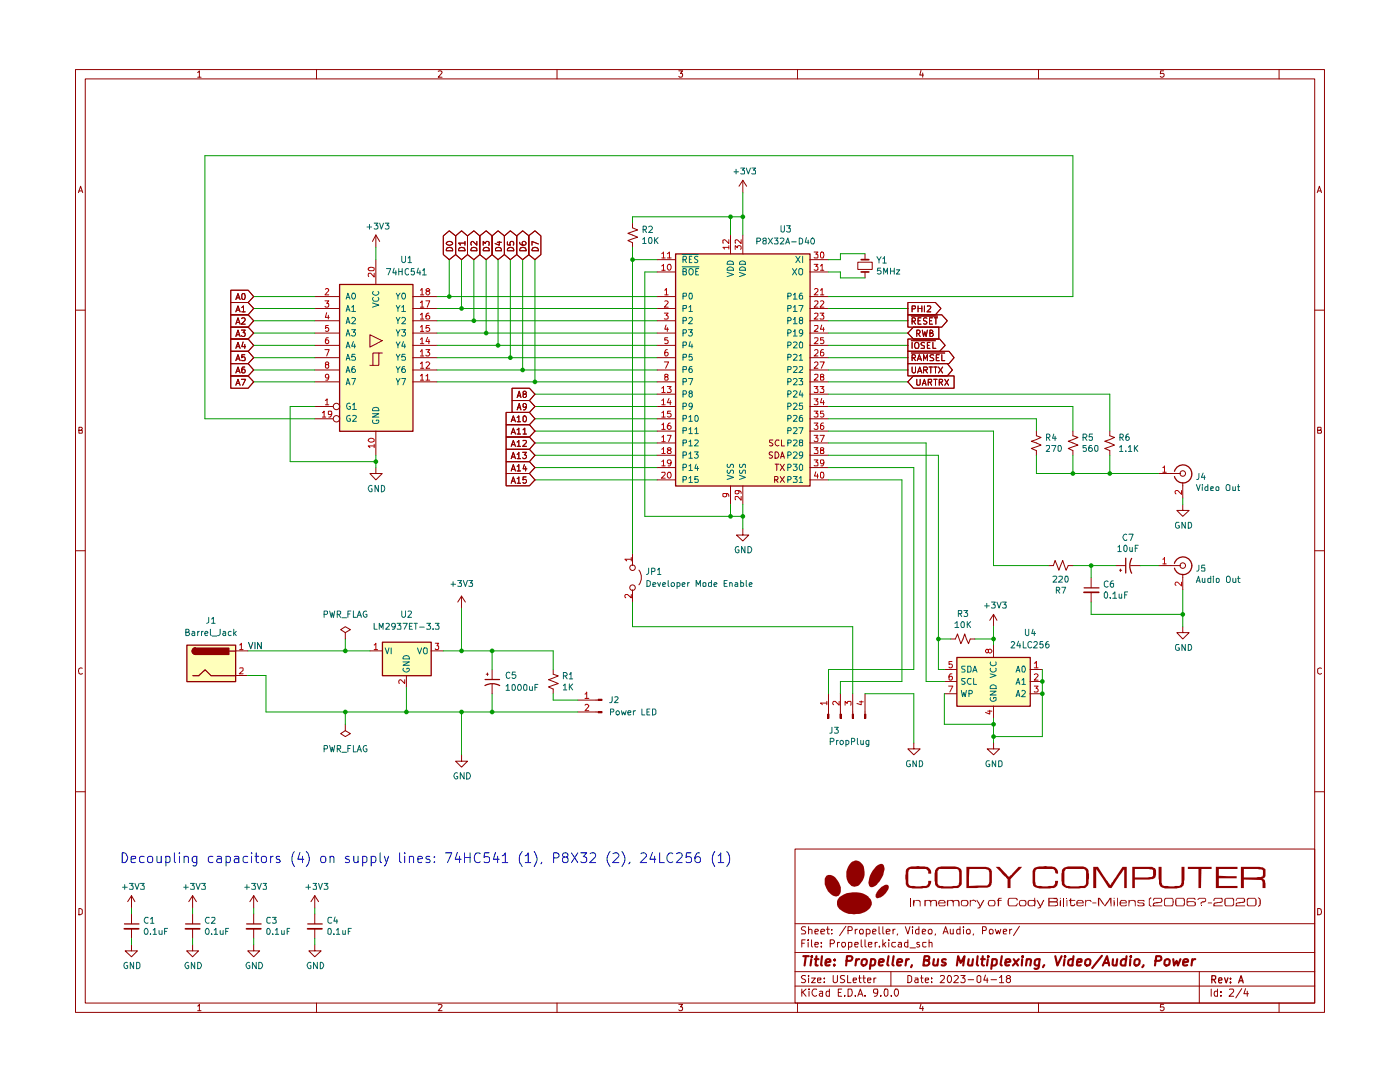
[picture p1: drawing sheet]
<svg xmlns="http://www.w3.org/2000/svg" width="279mm" height="216mm" viewBox="0 0 279 216" stroke-linecap="round" stroke-linejoin="round" font-family="sans-serif">
<g fill="none" stroke="#910000" stroke-width=".2">
<path d="M15.1 13.9h249.2v188.1h-249.2zM17 15.7h245.4v184.4h-245.4zM39.5 14.5l.3-.4v1.3M39.5 15.4h.6M63.2 13.9v1.8M87.5 14.2l.5-.1 .2 .3-.7 1h.7M111.2 13.9v1.8M135.5 14.1h.7l-.4 .5h.3v.7l-.5 .1-.1-.2M159.2 13.9v1.8M183.8 14.1l-.2 .9h.7M184.1 14.6v.8M207.3 13.9v1.8"/>
<path d="M232.2 14.1h-.6v.6l.6-.1 .1 .2v.4l-.2 .2h-.4l-.1-.2M255.3 13.9v1.8M15.7 38.4l.4-1.2 .4 1.2M15.7 38.1h.6M262.9 38.4l.4-1.2 .4 1.2M263.1 38.1h.5M15.1 61.9h1.9M262.4 61.9h1.9M15.7 85.8h.5l.2-.2-.1-.3h-.6v1.1h.6l.1-.5-.2-.1M263 85.8h.6v-.5h-.6v1.1h.6l.1-.4-.1-.2h-.2M15.1 109.9h1.9M262.4 109.9h1.9"/>
<path d="M16.4 133.3a.58 .58 0 0 0-.8 .6 .58 .58 0 0 0 .8 .5M263.7 133.3h-.3l-.4 .2 .1 .9 .3 .1 .3-.1M15.1 158h1.9M262.4 158h1.9M158.7 169.4h103.7v30.7h-103.7zM15.7 181.3h.3l.4 .3v.7l-.4 .2h-.3zM158.7 196.8h103.7M158.7 193.9h103.7M158.7 190.1h103.7M158.7 184.3h103.7M160 197.4v1.4M160 188.2h.5"/>
<path d="M160.2 197.9l.7 .9M160.7 187.5h-.7v1.5M160.8 194.7l-.6-.1-.3 .3a.74 .74 0 0 0 .8 .6l.1 .3-.3 .3-.6-.1M160.8 185l-.6-.1-.2 .2v.4l.5 .2 .3 .4-.2 .2h-.7M160.9 197.4l-.9 .7M161.3 187.5v.2M161.3 188v1M161.4 194.6v.2M161.4 185.6l.2-.2 .4 .2v.7M161.4 184.9v1.4M161.4 195.2v.9M161.5 197.4h.1"/>
<path d="M161.5 197.8v1M162 195.2h.7l-.7 .9h.7M162 187.5v1.3l.1 .2M162.6 188.5l.7-.1-.1-.4h-.5l-.1 .2v.6l.2 .2 .4-.1M162.6 185.9l.7-.1-.2-.4h-.3l-.2 .2v.6l.1 .1h.5M163 197.4h-.6a.79 .79 0 0 0-.3 .8 .79 .79 0 0 0 .6 .6l.3-.2M163.1 195.6l.7-.1v-.3h-.6l-.1 .1 .1 .7h.6M163.6 197.9h.6v.9M163.8 185.9l.8-.1-.1-.3-.4-.1-.3 .2 .1 .7h.6M163.9 188.8v.2M163.9 188v.2M164.2 198.1l-.6 .2-.1 .2 .2 .3 .5-.1"/>
<path d="M164.5 195.9v.2M164.5 195.2v.1M164.9 185.4h.6M165.2 184.9v1.3l.1 .1h.2M165.5 197.9l-.4-.1-.3 .3 .1 .6h.6M165.5 197.4v1.4M165.7 188.3h.6l.2-.3v-.2l-.2-.3h-.6v1.5M166 186.3h.1M166 185.5v.1M166.3 194.6l.1 1.4a.52 .52 0 0 0 .7-.2v-1.2M167.1 188v1M167.3 198h.5"/>
<path d="M167.6 188h-.3l-.2 .3M168 197.4h-.7v1.4h.7M168.1 188.1l.5-.1 .1 .3v.4l-.2 .3h-.3l-.2-.3zM168.6 198.6v.2M168.6 194.7h-.8a.57 .57 0 0 0 .1 .6 .57 .57 0 0 0 .6 .2l.1 .3a.6 .6 0 0 1-.9 .2M168.8 184.8l-1.2 1.9M169.2 194.6v1.5h.6M169.2 197.4h.6a.94 .94 0 0 1-.1 1.4h-.5zM169.2 185.7h.6a.41 .41 0 0 0 .3-.4 .41 .41 0 0 0-.3-.4h-.6v1.4M169.3 188.9l.5 .1 .2-.2-.1-.8h-.6v1.5M170.3 195.6l.6-.1v-.3h-.6v.1v.7h.6M170.6 188.5l.7-.1-.1-.4h-.5l-.1 .2v.6l.2 .2 .4-.1"/>
<path d="M170.7 198.6v.2M170.7 185.4v.9M171.1 185.4l-.4 .3M171.2 198.8l.5-1.4 .5 1.4M171.4 195.2h.5M171.4 198.4h.6M171.5 194.6v1.2l.4 .3M171.8 185.4h.2l.3 .3-.1 .6h-.5l-.2-.2v-.4zM171.9 187.5v1.3l.2 .2M172.2 195.2h.5M172.4 194.6v1.2l.1 .3h.2M172.6 198.6v.2"/>
<path d="M172.6 187.5v1.3l.3 .2M172.9 185.5a.52 .52 0 0 1 .7 .2v.4l-.1 .2h-.6M172.9 185.4v1.5M173.1 195.6l.7-.1-.1-.3h-.5l-.1 .1 .1 .7h.5M173.3 188.5l.7-.1v-.4h-.6l-.1 .2 .1 .7h.6M174.2 185.9l.6-.1-.1-.4h-.4l-.1 .2v.6v.1h.5M174.4 195.2v.9M174.7 188v1M174.8 195.2h-.2l-.2 .2M175.1 188h-.4v.3M175.2 197.9l-.3 .3-.5-.1v-.7h.7l.1 .2-.2 1-.5 .2M175.4 184.9v1.3l.3 .1"/>
<path d="M175.5 188.8v.2M175.8 198.6v.2M176.2 184.9v1.3l.2 .1M176.2 187.5v1.5M176.4 188.4l.4 .6M176.5 197.4h.5l.2 .2v.9l-.3 .3a.99 .99 0 0 1-.4-1.4zM176.8 188l-.6 .5M176.9 185.9l.7-.1-.1-.3-.4-.1-.2 .2 .1 .7h.5M177.4 187.5v.2M177.4 188v1M177.8 193.9v2.9M177.9 198.6v.2"/>
<path d="M178.2 185.4v.9M178.6 197.4h.1a.75 .75 0 0 1 .7 .6 .75 .75 0 0 1-.4 .8l-.4-.2-.1-.4zM178.6 185.4l-.3 .1-.1 .2M178.7 188h-.6l-.1 .3v.4a.52 .52 0 0 0 .7 .2M179.2 186.3l-.1 .3M179.3 188h.5l.1 1M179.9 188.4h-.5l-.2 .2 .2 .4 .5-.1M180.7 184.9l.5 1.4 .4-1.4M181.2 194.6h.3l.4 .4v.7l-.4 .4h-.3zM181.2 188h-.5l-.2 .3v.4a.45 .45 0 0 0 .7 .2M181.2 187.5v1.5M181.6 189.1h1.1"/>
<path d="M182.1 184.9v.2M182.1 185.4v.9M182.6 195.2h.5l.1 .9M183.2 195.5h-.5l-.2 .2 .2 .4 .5-.1M183.4 184.9v1.4h-.5l-.2-.2v-.4a.45 .45 0 0 1 .7-.2M183.5 188h-.5v.3l.4 .2 .2 .3-.2 .2-.4-.1M183.7 195.2h.5M183.9 194.6v1.2l.3 .3M184.1 185.9l.6-.1v-.3l-.5-.1-.1 .2v.7h.6M184.7 195.6l.6-.1-.1-.3h-.5v.1v.7h.5M184.8 188l-.7 .1v.7l.3 .2 .4-.1M185.2 185.7a.45 .45 0 0 1 .7-.2v.8h-.5l-.2-.2z"/>
<path d="M185.4 188.1l.5-.1 .1 1M185.4 187.5v1.5M185.9 195.9v.2M185.9 195.2v.1M186.7 186.3l-.1 .3M187.7 194.8l.2-.2 .5 .1 .1 .5-.9 .9h.9M188.2 186.3l.5-1.4 .5 1.4M188.4 185.9h.7M189.2 194.7l.2-.1a.75 .75 0 0 1 .5 .8 .75 .75 0 0 1-.5 .7 1.01 1.01 0 0 1-.2-1.4zM189.7 185.4v.9h.5M190.2 185.4v.9M190.4 194.8l.6-.2 .3 .5-1 1h1"/>
<path d="M191.6 184.9v1.4h-.6v-.8h.6M191.8 194.6h.8l-.5 .6 .4 .1 .1 .5-.2 .3h-.5l-.1-.2M192.3 184.9v.2M192.3 185.4v.9M192.9 185.7a.45 .45 0 0 1 .6-.2v.8h-.5l-.1-.2zM193.2 195.5h1.1M194.3 186.3l-.1 .3M195 194.9l.3-.3 .4 .3v.9l-.3 .3-.4-.3zM196.1 185.7h.5a.41 .41 0 0 0 .2-.4 .41 .41 0 0 0-.2-.4h-.5v1.4M196.7 194.6l-.4 1h.9M197 195.2v.9M197.5 185.5a.45 .45 0 0 1 .7 .2v.4l-.2 .2h-.5z"/>
<path d="M197.8 195.5h1.1M198.6 185.4l.4 .9 .2-.6 .3 .6 .2-.9M199.5 195.1l.4-.5v1.5M199.5 196.1h.8M200.2 185.9l.7-.1-.2-.4h-.3l-.2 .2v.6l.1 .1h.5M201.2 195.2h-.3l-.1-.3 .4-.3h.2l.3 .3-.1 .3-.8 .3v.3l.4 .3h.2l.3-.3v-.3l-.3-.3M201.5 185.4v.9M201.9 185.4l-.4 .3M203.5 184.8l-1.2 1.9M239.3 193.9v6.2M241.7 197.4v1.4M243 197.9l-.4-.1-.3 .3 .1 .6h.6"/>
<path d="M243 197.4v1.4M243.7 198.6v.2M243.7 197.9v.1M245.4 197.4h.6l.2 .4-.9 1h.9M247.8 197.3l-1.2 1.8M248.6 197.3l-.4 1h1M248.9 197.8v1M263 181.3a.65 .65 0 0 1 .7 .6 .65 .65 0 0 1-.7 .6zM39.5 200.7l.3-.3v1.3M39.5 201.7h.6M63.2 200.1v1.9M87.5 200.5l.5-.1 .2 .3-.7 1h.7"/>
<path d="M111.2 200.1v1.9M135.5 200.4h.7l-.4 .5h.3v.7l-.5 .1-.1-.2M159.2 200.1v1.9M183.8 200.3l-.2 .9h.7M184.1 200.8v.9M207.3 200.1v1.9M232.2 200.4h-.6v.6l.6-.1 .1 .2v.3l-.2 .3h-.4l-.1-.2M255.3 200.1v1.9"/>
</g>
<path d="M241.8 195.4h.7l.1-.6-.8-.1v1.4M242.2 195.4l.4 .7M243.2 195.6l.7-.1-.2-.4-.4 .1-.1 .7 .2 .2 .4-.1M244.4 195.1l.3 1 .4-1M245.6 196v.1M245.6 195.2v.2M247.2 196.1l.5-1.4 .4 1.4M247.4 195.7h.6" fill="none" stroke="#910000" stroke-width=".25"/>
<g fill="none" stroke="#910000" stroke-width=".42">
<path d="M160.3 190.8h1.1M160.8 190.8l-.2 1.9M161.9 191.4l-.1 1.3M162 190.8v.2M162.6 191.4h.8M162.9 190.8l-.1 1.8 .4 .1M164 190.8l-.1 1.6 .1 .3M164.8 192.1l.9-.2-.1-.4a.6 .6 0 0 0-.8 .1v1h.8M166.5 192.5v.2M166.6 191.5v.1M168.9 191.7l1-.1 .2-.5-.1-.1-.2-.2h-.8l-.1 1.9M170.9 191.4l-.2 1.3"/>
<path d="M171.5 191.4l-.4 .1-.2 .2M172.1 191.6l.1-.1a.54 .54 0 0 1 .8 .2l-.1 .6-.4 .4h-.2l-.4-.4zM173.9 191.5l.5-.1 .2 .2v.7l-.4 .4-.5-.1M173.9 191.4l-.3 1.9M175.4 192.1l.9-.2v-.4l-.6-.1-.2 .2v1h.6M177.3 190.8l-.2 1.6 .2 .3M178.3 190.8l-.2 1.6 .2 .3M179.1 192.1l.9-.2v-.4a.6 .6 0 0 0-.9 .1v1h.7M180.9 191.4l-.2 1.3M181.4 191.4l-.6 .3M182 192.6l-.2 .4M184.4 191.6h.9l.2-.6-.3-.2h-.7l-.2 1.9h.7l.5-.4-.2-.6-.3-.1"/>
<path d="M186.4 191.4l-.2 1a.49 .49 0 0 0 .9 .1M187.2 191.4l-.1 1.3M188.8 191.5a.48 .48 0 0 0-.8 .2 .6 .6 0 0 0 .7 .4l.1 .3a.6 .6 0 0 1-.9 .2M191 192.7l.2-1.9 .5 1.3 .8-1.3-.3 1.9M193.3 191.4l-.1 1.2 .6 .1 .2-.2M194.2 191.4l-.2 1.3M195.1 190.8l-.2 1.6 .3 .3M195.8 191.4h.8M196.1 190.8l-.1 1.6v.2l.4 .1M197.1 191.4l-.1 1.3M197.2 190.8v.2M198.1 191.5h.7l.1 .8a.72 .72 0 0 1-1 .3"/>
<path d="M198.1 191.4l-.3 1.9M199.9 190.8l-.2 1.6 .2 .3M200.7 192.1l.9-.2-.1-.4a.6 .6 0 0 0-.8 .1v1h.7M202.3 191.4l.9 1.3M203.3 191.4l-1.2 1.3M204 191.4l-.1 1.3M204.1 190.8v.2M204.9 191.6l.3-.2 .5 .1-.1 1.2M204.9 191.4l-.1 1.3M207.5 191.4l-.2 1.6a.53 .53 0 0 1-.8 .2M207.5 191.5a.65 .65 0 0 0-1 .2v.8a.64 .64 0 0 0 .9 .1M208.4 192.6l-.3 .4"/>
<path d="M210.6 190.8l.4 1.9 .9-1.9M212.5 191.4l-.2 1.3M212.6 190.8v.2M214.2 191.5a.65 .65 0 0 0-1 .2v.8a.64 .64 0 0 0 .9 .1M214.2 190.8l-.2 1.9M214.9 192.1l1-.2v-.4l-.6-.1-.3 .2-.1 1h.8M216.7 191.6l.3-.2 .5 .1 .1 .2-.1 .6a.55 .55 0 0 1-.5 .4 .55 .55 0 0 1-.5-.4zM219.9 190.7l-1.9 2.5M220.1 192.7l.8-1.9 .5 1.9M220.3 192.1h1M222.1 191.4v1.2l.4 .1 .3-.2M223 191.4l-.2 1.3"/>
<path d="M224.7 191.5a.72 .72 0 0 0-1 .2v.8l.3 .2 .6-.1M224.8 190.8l-.2 1.9M225.6 191.4l-.1 1.3M225.7 190.8v.2M226.5 191.6l.1-.1a.54 .54 0 0 1 .9 .2l-.1 .6-.5 .4h-.2l-.3-.4zM228.2 192.6l-.2 .4M230.6 191.7h.7l.4-.1v-.7l-.9-.1-.3 1.9M232.5 191.6l.4-.2 .5 .2-.1 .9-.3 .2-.6-.2zM234.1 191.4l.2 1.3 .5-1 .3 1 .5-1.3M236.2 192.1l.9-.2-.1-.4a.6 .6 0 0 0-.8 .1v1h.7M238 191.4l-.2 1.3M238.5 191.4l-.4 .1-.1 .2"/>
</g>
<g fill="#910000">
<path d="M167.6 179a4.5 4.5 0 0 1 6.1 .4 1.59 1.59 0 0 1-.7 2.4 4.8 4.8 0 0 1-5.7-.7 1.63 1.63 0 0 1 .3-2.1z"/>
<path d="M194.9 179.6h.2l.6 1.1 .5-1 .2-.1-.7 1.5-.3 .2h-.3l.1-.2 .3-.1v-.2z"/>
<path d="M206.8 179.6l.4 .1 .5 1 .5-1.1h.2l-.8 1.6-.5 .1v-.2l.4-.1v-.2z"/>
<path d="M229.4 179.2l.1-.1 .3 .1-.4 .4v.8l.4 .5-.5-.2z"/>
<path d="M251 179.1l.5 .1a1.61 1.61 0 0 1 0 1.5l-.3 .2-.2-.1 .4-.3v-1z"/>
<path d="M181.7 179.2h.2v1.6h-.2z"/>
<path d="M182.3 179.6l1.3 .1 .1 .1v1h-.1v-.7l-.3-.4h-.7l-.1 1.1h-.2z"/>
<path d="M184.6 179.6h2.1l.3 .4v.8h-.2l-.1-1-.6-.1-.2 .2-.1 .9h-.1l-.1-.9-.2-.2h-.4l-.3 .2v.9h-.1z"/>
<path d="M187.4 179.7l.9-.1a.6 .6 0 0 1 .4 .7h-1.3l.2 .4h.8l.3-.2-.2 .3h-1l-.3-.5 .1-.3h1.2l-.2-.3h-.6l-.4 .3z"/>
<path d="M189.1 179.6h2.2a1.34 1.34 0 0 1 .2 1.2h-.2v-.7l-.3-.4-.6 .1-.1 1h-.1v-.6l-.2-.4h-.7l-.1 1h-.1z"/>
<path d="M191.9 179.7l1-.1a.68 .68 0 0 1 .4 .6 .68 .68 0 0 1-.4 .6h-.7l-.3-.1-.1-.4h.1l.2 .4 .9-.1v-.8l-.9-.1-.2 .6h-.1z"/>
<path d="M193.5 179.6h.6a.59 .59 0 0 1 .7 .3l-.2 .1-.1-.3h-.6l-.2 .4v.7h-.2z"/>
<path d="M197.4 179.7l.9-.1a.72 .72 0 0 1 .1 1.2h-1l-.1-.1-.2-.4h.3v.3l.2 .1h.7l.2-.3v-.4l-.3-.3h-.6l-.2 .2v.4h-.3z"/>
<path d="M199.3 179.2h.6h.1l-.6 .2v.2l.6 .1h-.6v1l-.3 .1v-1.1l-.1-.1z"/>
<path d="M201.2 179.3l.3-.1h1.4l.2 .5h-.2l-.2-.4h-1.1l-.3 .2v1l.2 .2h1.1l.5-.4-.2 .5h-1.6l-.2-.4z"/>
<path d="M203.5 179.7a1.15 1.15 0 0 1 1.3 0l.1 .6-.3 .5h-1l-.3-.5 .2-.2 .1 .5 .9 .1 .1-.3v-.6l-.9-.1-.2 .4h-.1z"/>
<path d="M205.3 179.6l1.1 .1v-.5h.2v1.6h-1.2l-.3-.1v-.4h.2l.2 .4h.7l.2-.3v-.4l-.2-.3h-.7l-.2 .2v.4h-.2z"/>
<path d="M209.2 179.2h1.7l.3 .4-.2 .3 .2 .8-.6 .1h-1.4v-.7h.3v.6h1l.5-.2-.2-.4h-1.6v-.3h1.6v-.4l-1.3-.1v.5h-.3z"/>
<path d="M211.6 179.6h.1v1.2h-.2z"/>
<path d="M212.2 179.2h.1v1.6h-.1z"/>
<path d="M212.8 179.6h.2v1.2h-.2z"/>
<path d="M213.6 179.2h.2v.4l.8 .1h-.8v.9h.6l.1-.3 .1 .1-.1 .4a.64 .64 0 0 1-.9-.1l-.1-.9-.2-.1 .2-.1z"/>
<path d="M214.9 179.8l.2-.2 1 .1 .2 .6h-1.2v.3h1.2a1.15 1.15 0 0 1-1.2 .2l-.3-.4v-.4h1.3l-.2-.3h-.6l-.2 .3h-.3z"/>
<path d="M216.6 179.6h.1v.1l.3-.1h.7l.1 .4-.4-.3h-.5l-.2 .4v.7h-.1z"/>
<path d="M219.1 179.2h.4l.1 .1 .9 1.3 .9-1.4h.4v1.6h-.1l-.1-1.4-1.1 1.4-1.1-1.5v1.5h-.2z"/>
<path d="M222.2 179.6h.2l.1 .4-.1 .8h-.2z"/>
<path d="M222.9 179.2h.2v1.6h-.2z"/>
<path d="M223.5 179.7l.3-.1h.7l.3 .1 .1 .6h-1.2v.2l.2 .2h.6l.4-.2v.2l-.3 .1h-.8l-.4-.3v-.5h1.3l-.2-.3h-.6l-.2 .3h-.3z"/>
<path d="M225.2 179.6h1.1l.3 .1v1.1h-.1v-.7l-.3-.4h-.5l-.2 .2-.1 .9h-.2z"/>
<path d="M227.1 179.7a1.5 1.5 0 0 1 1.3 0v.2l-.3-.2-.9 .1 .1 .3h.8l.3 .3-.1 .4h-1.1l-.2-.3 .3 .2h.6l.3-.3-.2-.1h-.7l-.3-.2z"/>
<path d="M230.2 179.2h1.5a.56 .56 0 0 1 .2 .6 .56 .56 0 0 1-.6 .4l-.9 .1-.1 .3 1.6 .1v.1h-1.9l.2-.6 1.3-.2 .2-.2-.1-.5h-1.1l-.4 .4z"/>
<path d="M232.5 179.2h1.1a.61 .61 0 0 1 .7 .7l-.3 .9h-1.4l-.3-.1v-.7h.2v.5l.2 .2h1.1l.2-.3v-.9l-.2-.2h-1.1l-.1 .1-.1 .6h-.2v-.5z"/>
<path d="M234.7 179.2h1.5l.3 .2v1.2l-.3 .2h-1.4l-.3-.4v-.4h.3v.5l.1 .2h1.2l.2-.8-.2-.6h-1.2l-.1 .7h-.3z"/>
<path d="M237 179.2h1.5l.1 .4-.4-.3h-1.1l-.1 .5 1.5 .1 .2 .3v.4l-.4 .2h-1.2l-.3-.4h.2l.1 .3h1.2l.1-.5-.2-.2h-.9l-.3 .2v.2h-.2v-.8z"/>
<path d="M239.6 180.7h.2v.1h-.2z"/>
<path d="M242.3 179.2h1.5l.2 .1v.6l-.2 .2-1.4 .2v.3l1.6 .1v.1h-1.9v-.4l.3-.3 1.4-.3-.1-.5h-1.1l-.2 .1v.3h-.3z"/>
<path d="M244.4 179.3l.4-.1h1.2l.3 .2v1.2l-.3 .2h-1.4l-.3-.4v-.4h.3v.6l.2 .1h1.1a1.31 1.31 0 0 0 .1-1.3l-1.3-.1-.1 .7h-.3z"/>
<path d="M246.8 179.2h1.4l.3 .3v.4l-.3 .3-1.2 .1-.2 .3 1.7 .1v.1h-2l.2-.6 1.5-.3v-.6h-1.2l-.2 .4h-.2z"/>
<path d="M248.8 179.4l.4-.2h1.2l.4 .4v.9l-.4 .3h-1.3l-.3-.2v-.7h.2l.1 .7 .2 .1h1.1l.1-.2v-1l-.1-.2h-1.1l-.3 .4v.2h-.2z"/>
<path d="M239.2 179.2h.1a1.42 1.42 0 0 1 1.3 0l.1 .6-.4 .3h-.4l-.2 .4-.1-.4 .3-.3h.5l.1-.4-1.1-.1-.5 .3z"/>
<path d="M218 180.1l.9 .1-.9 .1z"/>
<path d="M241.1 180.1h.7l.1 .2h-.9z"/>
<path d="M211.6 179.2l.1 .1-.2-.1z"/>
<path d="M212.8 179.2h.2v.1h-.2z"/>
<path d="M222.2 179.2h.3l-.3 .1z"/>
<path d="M175.9 177l.4-.2a.61 .61 0 0 1 .8-.2 .61 .61 0 0 1 .2 .9 2.59 2.59 0 0 1-2.3 1.7l-.3-.2v-.5l.6-1z"/>
<path d="M164.9 174.7h.2a1.75 1.75 0 0 1 2.1 1.1 2.36 2.36 0 0 1 .2 2.9 1.44 1.44 0 0 1-1.6-.3 3.2 3.2 0 0 1-1-3.4z"/>
<path d="M181.1 173.2a2.18 2.18 0 0 1 1.6-.3h1.8a1.29 1.29 0 0 1 1.3 1.4h-.6v-.5l-.4-.4h-3.2l-.3 .6v2.2l.1 .4a6.2 6.2 0 0 0 3.7 0l.1-.8h.6a1.24 1.24 0 0 1-1.5 1.4h-2.5a1.09 1.09 0 0 1-1-.8l-.1-1.7a1.84 1.84 0 0 1 .4-1.5z"/>
<path d="M187 173.1l.5-.1a10.7 10.7 0 0 1 3.8 .1l.5 .3 .1 .3v2.9l-.8 .6-3.2 .1a1.45 1.45 0 0 1-1.4-1.5v-.8h.6v1.3l.3 .4 1 .2 2.5-.1a.43 .43 0 0 0 .4-.5l.1-2.2-.2-.6-3.8-.1-.3 .4v1.2h-.6l.1-1.3z"/>
<path d="M206.5 173.1a6.5 6.5 0 0 1 4.1 0 1.19 1.19 0 0 1 .6 1.2l-.6-.1-.1-.6-.3-.2h-3.2l-.3 .2-.1 .4v1.9a.74 .74 0 0 0 .5 .9h3l.3-.2 .2-.8h.6a1.23 1.23 0 0 1-.9 1.4l-2.9 .1a1.17 1.17 0 0 1-1.3-1.1v-2.5z"/>
<path d="M212.3 173.1l.9-.2h3a1.49 1.49 0 0 1 1.1 1.5v1.2a1.52 1.52 0 0 1-.8 1.6l-3.2 .1a1.45 1.45 0 0 1-1.5-1.5v-.9h.6l.1 1.5 .2 .3 .9 .2 2.7-.1 .4-.5v-2.5l-.4-.4h-3.5l-.4 .4v1.1h-.6v-.6a1.4 1.4 0 0 1 .5-1.2z"/>
<path d="M231.2 173h.6v3.1l.2 .5 .2 .2 1.1 .1 2.1-.1 .3-.3 .1-3.5h.6v2.5l-.3 1.3-.2 .2-1 .3-2.6-.1a1.04 1.04 0 0 1-1-.8z"/>
<path d="M192.9 173h3.9a1.51 1.51 0 0 1 1.1 .8v2.3a1.04 1.04 0 0 1-.8 1l-4.2 .1v-.4l4.1-.1 .4-.3v-.4v-1.9l-.2-.5-.5-.2h-3.2l-.1 3.4h-.5z"/>
<path d="M198.7 173h.8l1.8 2 2-2 .7 .1-2.3 2.3v1.8h-.6v-1.8z"/>
<path d="M218.2 173h.9l2.5 3.6 2.4-3.6h.9v4.2h-.5l-.1-3.7-2.5 3.7h-.2l-.4-.1-2.4-3.7v3.8h-.6z"/>
<path d="M226 173h4l.5 .2 .2 .4a1.82 1.82 0 0 1-.3 1.7l-1 .2h-2.9v1.7h-.5v-2.1h3l.8-.1 .3-.3v-1.1l-.2-.1-3.4-.1v1.7h-.5z"/>
<path d="M237.1 173h4.7v.4h-2l-.1 3.8h-.5v-3.8h-2.1z"/>
<path d="M242.7 173h4.3v.4h-3.8v1.3l3.6 .1v.5h-3.6v1.5h3.8v.4h-4.3z"/>
<path d="M247.6 173h3.8l.6 .1 .4 .2 .2 .2v1.2l-.4 .6h-.2l.5 .5 .1 1.4h-.6v-1.3l-.3-.3-3.5-.1v1.7h-.6v-2.1l4-.1 .4-.1v-.2v-1.1l-.3-.1-3.5-.1v1.7h-.6z"/>
<path d="M174.8 172.9l.4-.3a.76 .76 0 0 1 .9-.2 .76 .76 0 0 1 .4 .8 4.8 4.8 0 0 1-2.2 3.8 .82 .82 0 0 1-.9-.3 .82 .82 0 0 1 0-1l.1-.5a5.6 5.6 0 0 1 1.3-2.3z"/>
<path d="M169.8 172.1a1.49 1.49 0 0 1 2.6 .8 3.3 3.3 0 0 1-1.2 3.9 1.57 1.57 0 0 1-2.2-1.4 3.6 3.6 0 0 1 .8-3.3z"/>
</g>
<g fill="#ffb">
<path d="M76.3 128.1h9.7v6.7h-9.7z"/>
<path d="M190.9 131.1h14.7v9.8h-14.7z"/>
<path d="M37.3 128.7h9.7v7.3h-9.7z"/>
<path d="M134.8 50.6h26.8v46.3h-26.8z"/>
<path d="M67.7 56.7h14.7v29.3h-14.7z"/>
</g>
<g fill="none" stroke="#910000" stroke-width=".2">
<path d="M126.2 110.4v2.5M126.2 117.7v2.4M127.5 113.8a2.45 2.45 0 0 1 0 2.9M148.2 105.5v1.3h1.2l-1.2 1.1-1.2-1.1h1.2M97 134.5h.4M97.3 134.3v.5M98.2 133.6v1.9M98.2 136.5v1.9M110.4 133.6v.9l1 .4-1.9 .7 1.9 .8-1.9 .7 .9 .4v.9"/>
<circle cx="126.2" cy="117.3" r=".55"/>
<circle cx="126.2" cy="113.3" r=".55"/>
</g>
<path d="M126 111.6h-1.3l.3 .3M126 118.6v.7l-.8-.7h-.3l-.2 .2v.3l.2 .2M126 111.2v.7" fill="none" stroke="#b90000" stroke-width=".2"/>
<path d="M96.8 136.8a3.1 3.1 0 0 1 2.9 0M96.8 135.6h2.9" fill="none" stroke="#910000" stroke-width=".25"/>
<path d="M119.4 139.5h.7v.3h-.7z" fill="#910000"/>
<path d="M119.4 139.5h.7v.3h-.7z" fill="none" stroke="#910000" stroke-width=".2"/>
<path d="M119.4 142h.7v.2h-.7z" fill="#910000"/>
<path d="M115.3 139.7h4.1M115.3 142.1h4.1M119.4 142h.7v.2h-.7zM182.4 148.2v1.2h1.2l-1.2 1.2-1.2-1.2h1.2" fill="none" stroke="#910000" stroke-width=".2"/>
<path d="M116.8 138.5l.3-.4v1.3M116.8 139.4h.7M116.8 140.7l.1-.2h.4l.2 .3-.7 1h.7" fill="none" stroke="#b90000" stroke-width=".2"/>
<path d="M165.2 142.5h.2v.8h-.2z" fill="#910000"/>
<path d="M165.2 142.5h.2v.8h-.2z" fill="none" stroke="#910000" stroke-width=".2"/>
<path d="M167.6 142.5h.3v.8h-.3z" fill="#910000"/>
<path d="M167.6 142.5h.3v.8h-.3z" fill="none" stroke="#910000" stroke-width=".2"/>
<path d="M170.1 142.5h.2v.8h-.2z" fill="#910000"/>
<path d="M170.1 142.5h.2v.8h-.2z" fill="none" stroke="#910000" stroke-width=".2"/>
<path d="M172.5 142.5h.3v.8h-.3z" fill="#910000"/>
<g fill="none" stroke="#910000" stroke-width=".2">
<path d="M46.1 57.9h3.4l1.1 1.3-1.1 1.2h-3.4zM47.1 59.8l.4-1.2 .4 1.2M47.2 59.4h.5M48.3 58.7l.5-.1a.86 .86 0 0 1-.1 1.2l-.4-.1v-.2zM88.5 47.1l1.2-1 1.2 1v3.7l-1.2 1-1.2-1zM89.2 48.3a.75 .75 0 0 1 1.1 .3 .71 .71 0 0 1-.6 .3 .71 .71 0 0 1-.6-.4zM89.2 49.4h1l.1 .6h-1.2zM90.9 47.1l1.2-1 1.2 1v3.7l-1.2 1-1.2-1zM91.7 49.4h.9l.2 .6h-1.3zM92.8 48.5h-1.3l.4 .3v.1M92.8 48.2v.7M93.3 47.1l1.3-1 1.2 1v3.7l-1.2 1-1.3-1z"/>
<path d="M94.1 49.4h.9l.2 .2v.4h-1.2zM95.2 48.2v.7l-.9-.7-.3 .2 .1 .5M95.8 47.1l1.2-1 1.2 1v3.7l-1.2 1-1.2-1zM96.4 48.9v-.7l.5 .4 .2-.4 .4 .1v.6M96.6 49.4h.8l.2 .2v.4h-1.2zM98.2 47.1l1.2-1 1.3 1v3.7l-1.3 1-1.2-1zM98.9 49.6a.66 .66 0 0 1 .7-.2 .66 .66 0 0 1 .5 .6h-1.2zM99.2 48.3h.9M99.6 48.2v.7l-.8-.3M46.1 65.3h3.4l1.1 1.2-1.1 1.1h-3.4zM46.1 62.8h3.4l1.1 1.2-1.1 1.3h-3.4zM46.1 60.4h3.4l1.1 1.1-1.1 1.3h-3.4z"/>
<path d="M46.1 72.6h3.4l1.1 1.2-1.1 1.2h-3.4zM46.1 70.1h3.4l1.1 1.3-1.1 1.2h-3.4zM46.1 67.6h3.4l1.1 1.3-1.1 1.2h-3.4zM46.1 75h3.4l1.1 1.2-1.1 1.3h-3.4zM47.1 67.1l.4-1.2 .4 1.2M47.1 64.7l.4-1.3 .4 1.3M47.1 62.2l.4-1.2 .4 1.2M47.1 74.4l.4-1.2 .4 1.2M47.1 72l.4-1.2 .4 1.2M47.1 69.5l.4-1.2 .4 1.2M47.1 76.9l.4-1.2 .4 1.2M47.2 74.1h.5"/>
<path d="M47.2 71.6h.5M47.2 76.5h.5M47.2 66.8h.5M47.2 64.3h.5M47.2 61.9h.5M47.2 69.2h.5M48.2 65.9h.7l-.4 .5h.3v.7h-.5l-.1-.1M48.2 75.7h.8l-.6 1.2M48.3 63.6l.4-.2 .1 .1 .1 .3-.7 .9h.7M48.3 61.4l.3-.4v1.2M48.3 62.2h.6M48.5 68.2l-.2 1h.7"/>
<path d="M48.8 73.2h-.4l-.1 .3v.8h.5v-.6h-.4l-.1 .2M48.8 70.8h-.5v.6l.1-.2 .4 .1v.7l-.5-.1M48.8 68.7v.8M181.2 62.8h6.8l1.1 1.2-1.1 1.3h-6.8zM181.2 60.4h5.5l1.1 1.1-1.1 1.3h-5.5zM181.2 72.6h7.9l1 1.2-1 1.2h-7.9zM181.2 70.1h8.2l1 1.3-1 1.2h-8.2zM181.2 67.6h6.3l1.1 1.3-1.1 1.2h-6.3zM181.9 63.1h5.2M181.9 70.4h6.6M181.9 68h4.8M182 64.1l.6-.1v-.5l-.6-.1v1.3"/>
<path d="M182 61.6l.6-.1v-.5h-.6v1.2M182 73.2v1a.35 .35 0 0 0 .4 .2 .35 .35 0 0 0 .3-.2v-1M182 71.4h.6v-.5l-.6-.1v1.2M182 68.3v1.2M182.3 65.3h5.1v2.3h-5.1l-1.1-1.1zM182.3 75h8.1v2.5h-8.1l-1.1-1.3zM182.3 64.1l.4 .6M182.3 71.4l.4 .6M182.6 68.5l.3-.2 .3 .1a.87 .87 0 0 1 0 1.1h-.5l-.2-.3zM183 66.5h.6v-.5l-.6-.1v1.2M183 75.7v1.1l.1 .1 .5-.1v-.2v-.9M183 72l.5-1.2 .4 1.2"/>
<path d="M183.1 74.4l.5-1.2 .4 1.2M183.2 64h.4M183.2 61v1.2M183.2 61.5h.8M183.2 66.5l.4 .6M183.2 74.1h.6M183.2 71.6h.6M183.8 63.4h-.6v1.3h.6M184 61v1.2M184.1 65.9l.2 1.2 .3-.9 .2 .9 .3-1.2M184.1 76.9l.4-1.2 .3 1.2M184.1 76.5h.6"/>
<path d="M184.3 73.8h.6l.2-.4-.2-.2h-.6v1.2M184.3 72v-1.2l.4 .8 .4-.8v1.2M184.5 68.4h-.6a.57 .57 0 0 0 .6 .7l-.1 .4h-.6M184.5 61v1.2M184.7 73.8l.4 .6M185 63.5l-.5-.1-.2 .2v.3l.7 .4-.3 .4-.4-.1M185.1 61.1l.5-.1 .2 .4-.8 .8h.8M185.1 68.9h.3M185.2 76.3l.7-.1v-.4l-.7-.1v1.2M185.4 73.2h.7M185.5 64h.4M185.6 66.5l.5-.1v-.4l-.5-.1v1.2h.4l.3-.4-.4-.2"/>
<path d="M185.6 68.3h-.5v1.2h.5M185.6 76.3l.3 .6M185.8 73.2v1.2M186.1 63.4h-.6v1.3h.6M186.2 68.3v1.2h.6M186.3 70.9h-.6l-.1 .2 .2 .3h.3l.2 .4-.1 .2h-.6M186.3 73.2h.7M186.3 75.7h.7M186.4 63.4h.7M186.7 73.2v1.2M186.7 75.7v1.2M186.8 63.4v1.3"/>
<path d="M186.9 71.4h.4M187.3 73.2l.8 1.2M187.4 70.8h-.5v1.2h.5M187.4 76.3l.6-.1 .1-.3-.1-.2h-.6v1.2M187.7 76.3l.4 .6M188 70.8v1.2h.5M188.1 73.2l-.8 1.2M188.5 75.7l.8 1.2M189.3 75.7l-.8 1.2M75 93.3v1.2h1.3l-1.3 1.3-1.2-1.3h1.2M206.8 86v.9l1 .4-2 .8 2 .7-2 .7 1 .4v.9M214.1 86v.9l1 .4-1.9 .8 1.9 .7-1.9 .7 .9 .4v.9"/>
<path d="M221.5 86v.9l.9 .4-1.9 .8 1.9 .7-1.9 .7 1 .4v.9M231.2 94.5h4.4M236 96.3v3.1M92.1 119l-.7 1.1M92.1 119l.8 1.1M92.1 119v2.4M209.2 112.9h1l.4-1.1 .7 2 .8-2 .7 2 .4-.9h.9M217.8 115.2v2.1M217.8 118.2v1.9M222.7 112.9h1.9M223.4 113.8h.5M223.6 113.5v.5"/>
<path d="M225.6 112.9h2M231.2 112.9h4.4M236 100.7v1.2h1.3l-1.3 1.1-1.1-1.1h1.1M236 114.6v3.1M68.9 126.2l1-.6-1-.6-.9 .6 .9 .6v1.3M68.9 127.5h.1M73.8 129.9h2.5M81.1 134.8v2.4M86 129.9h2.5M165.4 138.4v4.1M167.7 138.4v4.1M170.2 138.4v4.1"/>
<path d="M172.6 138.4v4.1M188.5 133.6h2.4M188.5 136h2.4M188.5 138.4h2.4M189.7 127.5h1l.4-1 .7 1.9 .7-1.9 .8 1.9 .3-.9h1M198.3 122.6v2.4M198.3 128.7v2.4M198.3 122.6l-.8 1.2M198.3 122.6l.7 1.2M205.6 133.6h2.4M205.6 136h2.4M205.6 138.4h2.4"/>
<path d="M236 125v1.2h1.3l-1.3 1.3-1.1-1.3h1.1M68.9 144.5v1.3l-.9 .6 .9 .6 1-.6-1-.6M68.9 144.5h.1M92.1 150.6v1.3h1.2l-1.2 1.2-1.2-1.2h1.2M172.5 142.5h.3v.8h-.3zM198.3 148.2v1.2h1.2l-1.2 1.2-1.3-1.2h1.3M198.3 140.9v2.4"/>
<circle cx="236" cy="94.5" r=".55"/>
<circle cx="236" cy="112.9" r=".55"/>
</g>
<g fill="none" stroke="#b90000" stroke-width=".2">
<path d="M232.1 93.3l.3-.3v1.2M232.1 94.2h.6M235.8 97.9v.7l-.8-.7h-.3l-.2 .1v.4l.2 .1M232.1 111.6l.3-.4v1.3M232.1 112.5h.6M235.8 116.2v.7l-.8-.7h-.3l-.2 .2 .2 .4M74.7 128.7l.3-.3v1.2M74.7 129.6h.7M80.8 135.6v.8l-.9-.8-.3 .3 .1 .5M86.9 128.4h.6l-.3 .5h.3v.6l-.1 .1h-.4l-.1-.1M165 140v.6M167.5 140v.7l-.8-.7h-.3l-.2 .2 .2 .4"/>
<path d="M171.9 139.9v.7l-.9-.2M189.3 136.9h.9l-.6 1.2M190 132h-.6v.6h.6v.6l-.4 .1-.2-.2M190 134.4l-.4 .1-.2 .3v.7l.2 .2 .4-.1v-.6h-.5l-.1 .1M197.3 129.8l.1-.3h.3l.2 .3v.2l-.2 .3-.4-.2v-.3l-.3-.3-.3 .3v.2l.2 .3 .4-.3M206.4 132.3h.2l.2-.3v1.3M206.4 134.6l.5-.2 .3 .3-.8 1h.8M206.4 136.9h.8l-.4 .4 .4 .3v.3l-.2 .2-.6-.1M206.4 133.3h.8M165 140.3h-1.3l.4 .3M168.7 140.7v-.7l.4 .4 .1-.4h.6v.7M171.5 140h.8"/>
<path d="M197.1 141.9h.8M197.5 141.7v.8l-.8-.3"/>
</g>
<path d="M234.4 94a1.76 1.76 0 0 1 1.9-1.2 1.76 1.76 0 0 1 1.6 1.7M237.9 94.6a1.76 1.76 0 0 1-1.6 1.8 1.76 1.76 0 0 1-1.9-1.3M216.4 117.3h2.9M224.7 111.4v2.9M225.8 111.4a3.1 3.1 0 0 0 0 3M234.4 112.4a1.76 1.76 0 0 1 2.7-1 1.76 1.76 0 0 1 0 2.9 1.76 1.76 0 0 1-2.7-.9M37.3 128.7h9.7v7.3h-9.7zM38.5 134.8h1.2l1.2-1.2 1.2 1.2h4.9M39 129.3a.64 .64 0 0 0-.6 .6 .64 .64 0 0 0 .6 .7M76.3 128.1h9.8v6.7h-9.8zM191 131.2h14.6v9.7h-14.6z" fill="none" stroke="#910000" stroke-width=".25"/>
<g fill="none" stroke="#006665" stroke-width=".2">
<path d="M76.9 129.3l.4 1.2 .3-1.2M78.1 129.3v1.2M80.4 132.1h1.3l-1.3 .7h1.3M80.5 133.3a.54 .54 0 0 0 .1 .7 .54 .54 0 0 0 .6 .1l.5-.4-.1-.4h-.4v.2M80.7 130.9h.8l.2 .6h-1.3v-.3zM83.3 129.3l.4 1.2 .5-1.2M84.7 129.3h.4l.2 .2v.8l-.6 .2a.86 .86 0 0 1 0-1.2zM191.9 137.7l.2 1.3 .3-.8 .2 .8 .3-1.3M192.6 132.9l-.7 .1v.3l.7 .5-.2 .3h-.5M192.6 135.4l-.7 .1v.3l.7 .4-.2 .4-.5-.1M193.1 132.9h.5l.2 .3v.7l-.2 .2h-.5zM193.4 138.4l.6-.1v-.5l-.6-.1v1.3"/>
<path d="M193.8 135.5l-.5-.1a.61 .61 0 0 0-.2 .7 .61 .61 0 0 0 .7 .4M194.1 134.1l.5-1.2 .4 1.2M194.3 135.4v1.2h.6M194.3 133.8h.6M197.6 134.4l1.2 .4-1.2 .4M197.6 137.9h1.2l-1.2 .8h1.2M197.7 133.3a.61 .61 0 0 0 .3 .8 .61 .61 0 0 0 .8-.2l-.1-.6M197.7 132.1l-.1 .2a.67 .67 0 0 0 .5 .5 .67 .67 0 0 0 .7-.2l-.1-.5M197.7 139.2a.61 .61 0 0 0 .3 .8 .61 .61 0 0 0 .8-.3v-.5h-.5v.2M197.9 136.7l.4-.1 .5 .3v.5h-1.2v-.3zM202.8 134.1l.4-1.2 .3 1.2M202.8 136.6l.4-1.2 .3 1.2"/>
<path d="M202.8 139l.4-1.3 .3 1.3M202.9 133.8h.6M202.9 136.2h.6M202.9 138.7h.6M204 135.7l.3-.3v1.2M204 137.9l.4-.2 .2 .5-.7 .8h.7M204 136.6h.6M204 133l.5-.1a1.05 1.05 0 0 1 0 1.2h-.4l-.1-.2z"/>
</g>
<path d="M216.3 118.2h3" fill="none" stroke="#910000" stroke-width=".34"/>
<path d="M49.6 128.2l.4 1.3 .5-1.3M50.9 128.2v1.3M52.2 128.2v1.3l-.8-1.3v1.3" fill="none" stroke="#0f0f0f" stroke-width=".2"/>
<path d="M38.5 129.5l.5-.2v1.3a.63 .63 0 0 1-.6-.4 .63 .63 0 0 1 .1-.7z" fill="#910000"/>
<path d="M39 129.3a.64 .64 0 0 0-.6 .6 .64 .64 0 0 0 .6 .7" fill="none" stroke="#910000" stroke-width=".25"/>
<path d="M39 129.3h6.7v1.3h-6.7z" fill="#910000"/>
<path d="M67.8 56.8h14.6v29.3h-14.6zM134.8 50.7h26.9v46.3h-26.9zM39 129.3h6.7v1.3h-6.7zM45.8 129.9h1.2M24.8 184.4h2.9M37 184.4h2.9M49.2 184.4h2.9M61.4 184.4h2.9" fill="none" stroke="#910000" stroke-width=".25"/>
<g fill="none" stroke="#910000" stroke-width=".2">
<path d="M148.2 36l-.7 1.2M148.2 36l.8 1.2M148.2 36v2.4M46.1 57.9h3.4l1.1 1.3-1.1 1.2h-3.4zM47.1 59.8l.4-1.2 .4 1.2M47.2 59.4h.5M48.3 58.7l.5-.1a.86 .86 0 0 1-.1 1.2l-.4-.1v-.2zM62.8 59.2h4.9M75 46.9v2.5M75 51.8v4.9M75 46.9l-.7 1.3M75 46.9l.8 1.3"/>
<path d="M82.4 59.2h4.8M88.5 47.1l1.2-1 1.2 1v3.7l-1.2 1-1.2-1zM89.2 48.3a.75 .75 0 0 1 1.1 .3 .71 .71 0 0 1-.6 .3 .71 .71 0 0 1-.6-.4zM89.2 49.4h1l.1 .6h-1.2zM90.9 47.1l1.2-1 1.2 1v3.7l-1.2 1-1.2-1zM91.7 49.4h.9l.2 .6h-1.3zM92.8 48.5h-1.3l.4 .3v.1M92.8 48.2v.7M93.3 47.1l1.3-1 1.2 1v3.7l-1.2 1-1.3-1zM94.1 49.4h.9l.2 .2v.4h-1.2zM95.2 48.2v.7l-.9-.7-.3 .2 .1 .5M95.8 47.1l1.2-1 1.2 1v3.7l-1.2 1-1.2-1z"/>
<path d="M96.4 48.9v-.7l.5 .4 .2-.4 .4 .1v.6M96.6 49.4h.8l.2 .2v.4h-1.2zM98.2 47.1l1.2-1 1.3 1v3.7l-1.3 1-1.2-1zM98.9 49.6a.66 .66 0 0 1 .7-.2 .66 .66 0 0 1 .5 .6h-1.2zM99.2 48.3h.9M99.6 48.2v.7l-.8-.3M100.7 47.1l1.2-1 1.2 1v3.7l-1.2 1-1.2-1zM101.3 48.3v.5l.6 .1v-.6h.5v.6M101.3 49.6a.66 .66 0 0 1 .8-.2 .66 .66 0 0 1 .4 .6h-1.2zM103.1 47.1l1.2-1 1.3 1v3.7l-1.3 1-1.2-1zM103.7 48.3l.2 .5 .8 .1 .3-.2v-.3l-.3-.2-.5 .1v.5l.3 .1M103.9 49.4h.9l.2 .6h-1.3z"/>
<path d="M105.5 47.1l1.3-1 1.1 1v3.7l-1.1 1-1.3-1zM106.3 49.4a.72 .72 0 0 1 1.1 .6h-1.2zM107.4 48.7l-1.2-.5v.7M126.2 44.5v1l1.1 .4-2 .7 2 .7-2 .7 .9 .4v1M131.1 51.8h3.7M131.1 54.3h3.7M131.1 59.2h3.7M145.8 46.9v3.7M148.2 46.9v3.7M161.6 51.8h3.8M161.6 54.3h3.8M161.6 59.2h3.8"/>
<path d="M171.2 52.3h2.9v1.5h-2.9zM172.6 50.6v1.2M172.6 54.3v1.2M46.1 65.3h3.4l1.1 1.2-1.1 1.1h-3.4zM46.1 62.8h3.4l1.1 1.2-1.1 1.3h-3.4zM46.1 60.4h3.4l1.1 1.1-1.1 1.3h-3.4zM46.1 72.6h3.4l1.1 1.2-1.1 1.2h-3.4zM46.1 70.1h3.4l1.1 1.3-1.1 1.2h-3.4zM46.1 67.6h3.4l1.1 1.3-1.1 1.2h-3.4zM46.1 75h3.4l1.1 1.2-1.1 1.3h-3.4zM47.1 67.1l.4-1.2 .4 1.2M47.1 64.7l.4-1.3 .4 1.3"/>
<path d="M47.1 62.2l.4-1.2 .4 1.2M47.1 74.4l.4-1.2 .4 1.2M47.1 72l.4-1.2 .4 1.2M47.1 69.5l.4-1.2 .4 1.2M47.1 76.9l.4-1.2 .4 1.2M47.2 74.1h.5M47.2 71.6h.5M47.2 76.5h.5M47.2 66.8h.5M47.2 64.3h.5M47.2 61.9h.5M47.2 69.2h.5"/>
<path d="M48.2 65.9h.7l-.4 .5h.3v.7h-.5l-.1-.1M48.2 75.7h.8l-.6 1.2M48.3 63.6l.4-.2 .1 .1 .1 .3-.7 .9h.7M48.3 61.4l.3-.4v1.2M48.3 62.2h.6M48.5 68.2l-.2 1h.7M48.8 73.2h-.4l-.1 .3v.8h.5v-.6h-.4l-.1 .2M48.8 70.8h-.5v.6l.1-.2 .4 .1v.7l-.5-.1M48.8 68.7v.8M62.8 61.5h4.9M62.8 64h4.9M62.8 66.5h4.9"/>
<path d="M62.8 68.9h4.9M62.8 71.4h4.9M62.8 73.8h4.9M62.8 76.2h4.9M73.8 66.8l2.5 1.2-2.5 1.3zM75.6 70.4h-1.2v2.5M76.3 70.4h-.7v2.5h-1.8M82.4 61.5h4.8M82.4 64h4.8M82.4 66.5h4.8M82.4 68.9h4.8M82.4 71.4h4.8"/>
<path d="M82.4 73.8h4.8M82.4 76.2h4.8M102.2 77.5h3.5l1.1 1.2-1.1 1.2h-3.5zM102.2 79.9h3.5l1.1 1.2-1.1 1.2h-3.5zM103.2 79.3l.4-1.2 .4 1.2M103.3 79h.6M104.6 78.7l-.2-.5 .4-.1 .3 .3-.3 .3h-.4v.5l.2 .1h.2l.3-.2v-.3l-.3-.1M131.1 61.5h3.7M131.1 64h3.7M131.1 66.5h3.7M131.1 68.9h3.7M131.1 71.4h3.7"/>
<path d="M131.1 73.8h3.7M131.1 76.2h3.7M131.1 78.7h3.7M161.6 61.5h3.8M161.6 64h3.8M161.6 66.5h3.8M161.6 68.9h3.8M161.6 71.4h3.8M161.6 73.8h3.8M161.6 76.2h3.8M161.6 78.7h3.8M181.2 62.8h6.8l1.1 1.2-1.1 1.3h-6.8z"/>
<path d="M181.2 60.4h5.5l1.1 1.1-1.1 1.3h-5.5zM181.2 72.6h7.9l1 1.2-1 1.2h-7.9zM181.2 70.1h8.2l1 1.3-1 1.2h-8.2zM181.2 67.6h6.3l1.1 1.3-1.1 1.2h-6.3zM181.9 63.1h5.2M181.9 70.4h6.6M181.9 68h4.8M182 64.1l.6-.1v-.5l-.6-.1v1.3M182 61.6l.6-.1v-.5h-.6v1.2M182 73.2v1a.35 .35 0 0 0 .4 .2 .35 .35 0 0 0 .3-.2v-1M182 71.4h.6v-.5l-.6-.1v1.2M182 68.3v1.2"/>
<path d="M182.3 65.3h5.1v2.3h-5.1l-1.1-1.1zM182.3 75h8.1v2.5h-8.1l-1.1-1.3zM182.3 64.1l.4 .6M182.3 71.4l.4 .6M182.6 68.5l.3-.2 .3 .1a.87 .87 0 0 1 0 1.1h-.5l-.2-.3zM183 66.5h.6v-.5l-.6-.1v1.2M183 75.7v1.1l.1 .1 .5-.1v-.2v-.9M183 72l.5-1.2 .4 1.2M183.1 74.4l.5-1.2 .4 1.2M183.2 61.5h.8M183.2 64h.4M183.2 61v1.2"/>
<path d="M183.2 66.5l.4 .6M183.2 74.1h.6M183.2 71.6h.6M183.8 63.4h-.6v1.3h.6M184 61v1.2M184.1 65.9l.2 1.2 .3-.9 .2 .9 .3-1.2M184.1 76.9l.4-1.2 .3 1.2M184.1 76.5h.6M184.3 73.8h.6l.2-.4-.2-.2h-.6v1.2M184.3 72v-1.2l.4 .8 .4-.8v1.2M184.5 68.4h-.6a.57 .57 0 0 0 .6 .7l-.1 .4h-.6M184.5 61v1.2"/>
<path d="M184.7 73.8l.4 .6M185 63.5l-.5-.1-.2 .2v.3l.7 .4-.3 .4-.4-.1M185.1 61.1l.5-.1 .2 .4-.8 .8h.8M185.1 68.9h.3M185.2 76.3l.7-.1v-.4l-.7-.1v1.2M185.4 73.2h.7M185.5 64h.4M185.6 66.5l.5-.1v-.4l-.5-.1v1.2h.4l.3-.4-.4-.2M185.6 68.3h-.5v1.2h.5M185.6 76.3l.3 .6M185.8 73.2v1.2M186.1 63.4h-.6v1.3h.6"/>
<path d="M186.2 68.3v1.2h.6M186.3 70.9h-.6l-.1 .2 .2 .3h.3l.2 .4-.1 .2h-.6M186.3 73.2h.7M186.3 75.7h.7M186.4 63.4h.7M186.7 73.2v1.2M186.7 75.7v1.2M186.8 63.4v1.3M186.9 71.4h.4M187.3 73.2l.8 1.2M187.4 70.8h-.5v1.2h.5M187.4 76.3l.6-.1 .1-.3-.1-.2h-.6v1.2"/>
<path d="M187.7 76.3l.4 .6M188 70.8v1.2h.5M188.1 73.2l-.8 1.2M188.5 75.7l.8 1.2M189.3 75.7l-.8 1.2M62.8 81.1h3.7M62.8 83.6h3.7M75 86v4.8M101 89.7h4.7l1.1 1.1-1.1 1.3h-4.7zM101 84.7h4.7l1.1 1.3-1.1 1.2h-4.7zM101 92.1h4.7l1.1 1.2-1.1 1.2h-4.7zM101 82.3h4.7l1.1 1.3-1.1 1.1h-4.7z"/>
<path d="M101 87.2h4.7l1.1 1.2-1.1 1.3h-4.7zM101 94.5h4.7l1.1 1.3-1.1 1.1h-4.7zM102 91.5l.4-1.2 .5 1.2M102 86.6l.4-1.2 .5 1.2M102 94l.4-1.3 .5 1.3M102 84.2l.4-1.2 .5 1.2M102 89.1l.4-1.2 .5 1.2M102 96.4l.4-1.2 .5 1.2M102.2 91.2h.5M102.2 86.3h.5M102.2 93.6h.5M102.2 83.8h.5"/>
<path d="M102.2 88.7h.5M102.2 96h.5M103.2 90.7l.3-.4v1.2M103.2 85.8l.3-.4v1.2M103.2 93l.3-.3v1.3M103.2 83.3l.3-.3v1.2M103.2 81.8l.4-1.3 .4 1.3M103.2 88.2l.3-.3v1.2M103.2 95.5l.3-.3v1.2M103.2 91.5h.7M103.2 86.6h.7M103.2 94h.7"/>
<path d="M103.2 84.2h.7M103.2 89.1h.7M103.2 96.4h.7M103.3 81.4h.6M104.3 90.3h.8l-.5 .5h.4l.1 .5-.3 .2h-.3l-.2-.1M104.4 85.8l.3-.4v1.2M104.4 88l.5-.1 .2 .3-.8 .9h.8M104.4 86.6h.7M104.5 83.1l.2-.1a.84 .84 0 0 1 .2 1.2h-.3l-.2-.2zM104.6 92.7l-.2 .9h.8M104.9 93.1v.9M105 95.2h-.6v.6l.5-.1 .2 .1v.4l-.3 .2-.4-.1"/>
<path d="M105.1 81l-.3 .3-.4-.1v-.5l.4-.2a.72 .72 0 0 1 .3 .8 .72 .72 0 0 1-.6 .5M131.1 81.1h3.7M131.1 83.6h3.7M131.1 86h3.7M131.1 88.4h3.7M131.1 90.8h3.7M131.1 93.3h3.7M131.1 95.8h3.7M145.8 96.9v3.8M148.2 96.9v3.8M154.2 90.3l-.4-.1-.3 .2 .1 .4 .5 .1v.5h-.6M154.3 87.8l-.7 .1v.3l.7 .4-.3 .4-.4-.1"/>
<path d="M154.6 95.8l.6-.1v-.5l-.6-.1v1.2M154.7 90.2a.65 .65 0 0 1 .7 .6 .65 .65 0 0 1-.7 .6zM154.7 92.6h.7M154.9 95.8l.4 .5M155 92.6v1.3M155.4 87.9l-.5-.1a.61 .61 0 0 0-.2 .8 .61 .61 0 0 0 .7 .3M155.7 92.6l.8 1.3M155.7 95.1l.8 1.2M155.8 91.4l.3-1.2 .4 1.2M155.9 91.1h.6M156 87.8v1.2h.5M156.5 92.6l-.8 1.3"/>
<path d="M156.5 95.1l-.8 1.2M161.6 81.1h3.8M161.6 83.6h3.8M161.6 86h3.8M161.6 88.4h3.8M161.6 90.8h3.8M161.6 93.3h3.8M161.6 95.8h3.8M47 129.9h2.4M47 134.8h2.4M26.2 178.7l-.7 1.2M26.2 178.7l.7 1.2"/>
<path d="M26.2 178.7v2.5M38.4 178.7l-.7 1.2M38.4 178.7l.8 1.2M38.4 178.7v2.5M50.6 178.7v2.5M50.6 178.7l-.7 1.2M50.6 178.7l.8 1.2M62.8 178.7v2.5M62.8 178.7l-.7 1.2M62.8 178.7l.8 1.2M26.2 188.5v1.2h1.2l-1.2 1.2-1.2-1.2h1.2M26.2 182.4v1.9"/>
<path d="M26.2 185.3v2M38.4 188.5v1.2h1.2l-1.2 1.2-1.1-1.2h1.1M38.4 182.4v1.9M38.4 185.3v2M50.6 188.5v1.2h1.2l-1.2 1.2-1.2-1.2h1.2M50.6 182.4v1.9M50.6 185.3v2M62.8 188.5v1.2h1.3l-1.3 1.2-1.2-1.2h1.2M62.8 182.4v1.9M62.8 185.3v2"/>
<circle cx="67.1" cy="81.1" r=".64"/>
<circle cx="67.1" cy="83.6" r=".64"/>
</g>
<g fill="none" stroke="#b90000" stroke-width=".2">
<path d="M64.9 57.7l.5-.1 .2 .3-.7 .9h.7M73.6 53.4h1l.1 .4-.2 .2h-.8l-.2-.2zM74.7 54.5v.8l-.7-.8h-.4v.7M83.9 57.9l.3-.3v1.2M83.9 58.8h.7M85.3 58.1l-.3-.3 .3-.2h.2l.3 .3-.8 .4v.3l.3 .2h.2l.3-.2v-.3l-.3-.2M132.1 50.6l.3-.3v1.2M132.1 53.1l.3-.4v1.2M132.1 51.5h.7M132.1 53.9h.7M132.7 57.9l.3-.3v1.2M132.7 58.8h.6"/>
<path d="M133.2 50.6l.4-.3v1.2M133.2 51.5h.7M133.3 52.9l.1-.2 .4 .1a.66 .66 0 0 1-.3 1.1l-.1-.1a.67 .67 0 0 1-.1-.9zM145.5 49.4h-1.2l.3 .3M145.5 47.8v.8l-.9-.8-.3 .1 .1 .6M145.5 49v.7M146.7 49.8v-.8l.4 .4 .1-.3h.6v.7M147.9 47.8v.8l-.8-.8-.4 .1 .1 .6M162.5 50.3h.7l-.4 .4 .4 .2v.5h-.7M162.5 52.7h.7l-.4 .5 .4 .1v.5h-.7M162.6 57.7l.1-.1h.4l.1 .1v.4l-.7 .7h.7M163.7 53.1l.4-.4v1.2"/>
<path d="M163.7 57.9l.4-.3v1.2M163.7 53.9h.7M163.7 58.8h.7M163.8 50.4l.4-.1a.86 .86 0 0 1 .1 1.2h-.4l-.2-.3zM64.9 60h.7l-.4 .5h.3v.7l-.5 .1-.1-.2M64.9 69.8h.8l-.5 1.2M64.9 79.9l.4-.3v1.2M65.2 62.4l-.3 .9h.8M65.2 72.7h-.2a.31 .31 0 0 1 .1-.4 .31 .31 0 0 1 .4 .1v.3h-.3l-.3 .3v.2l.3 .3 .3-.1 .1-.2v-.2l-.2-.3M65.5 64.9h-.5l-.1 .6 .2-.1h.4v.6h-.6M65.5 67.4l-.4 .1-.2 .8a.35 .35 0 0 0 .4 .3 .35 .35 0 0 0 .3-.3v-.2a.35 .35 0 0 0-.3-.3 .35 .35 0 0 0-.4 .3M65.5 62.9v.8"/>
<path d="M65.6 75.2a.35 .35 0 0 1-.3 .2 .35 .35 0 0 1-.4-.2v-.3a.35 .35 0 0 1 .4-.2 .35 .35 0 0 1 .3 .2l-.2 .9-.4 .1M83.9 60.4l.3-.4v1.3M83.9 62.8l.3-.3v1.2M83.9 65.3l.3-.4v1.2M83.9 67.7l.3-.3v1.2M83.9 70.2l.3-.4v1.2M83.9 72.6l.3-.4v1.3M83.9 75l.3-.3v1.2M83.9 61.3h.7M83.9 63.7h.7M83.9 66.1h.7M83.9 68.6h.7"/>
<path d="M83.9 71h.7M83.9 73.5h.7M83.9 75.9h.7M85 60h.8l-.5 1.3M85 69.8h.8l-.5 .5 .4 .1 .1 .4-.3 .2h-.3l-.2-.1M85 72.4l.2-.2h.3l.3 .3-.8 1h.8M85 75l.3-.3v1.2M85 75.9h.8M85.3 67.3l-.3 .9h.8M85.6 62.5l-.4 .1a.94 .94 0 0 0 0 1.1h.4l.2-.2v-.3l-.3-.3h-.2l-.3 .3M85.6 67.7v.9M85.7 64.9h-.6l-.1 .6 .2-.1h.3l.3 .2-.1 .4h-.7"/>
<path d="M132.1 77.5l.3-.4v1.2M132.1 79.9l.3-.3v1.2M132.1 78.3h.7M132.6 62.5h.7l-.4 .4 .4 .3v.3l-.1 .2-.6-.1M132.6 72.2h.8l-.6 1.3M132.7 60.1l.4-.1 .2 .4-.7 .9h.7M132.8 75.2l-.1-.1v-.3h.6v.3l-.6 .3 .1 .5h.4l.1-.2v-.3l-.2-.2M132.9 64.9l-.2 .8h.7M133.2 69.8h-.4l-.1 .3v.8l.4 .1 .2-.2v-.4l-.2-.1-.4 .1v.1M133.2 77.1h.7l-.4 .5 .4 .2v.3l-.1 .2-.6-.1M133.2 65.4v.7M133.3 67.4h-.6v.5l.4-.1 .2 .3v.4h-.6"/>
<path d="M133.5 79.5l-.3 .8h.7M133.8 79.9v.9M162.5 77.1h.7l-.4 .5 .4 .1v.5h-.7M162.5 79.6h.7l-.4 .4 .4 .2v.5h-.7M162.6 60.1h.6v.4l-.7 .8h.7M162.6 62.6h.6v.4l-.7 .7h.7M162.6 65l.5-.1 .1 .5-.7 .7h.7M162.6 67.5l.5-.1 .1 .5-.7 .7h.7M162.6 69.9l.1-.1h.4l.1 .1v.5l-.7 .6h.7M162.6 72.4l.1-.2h.4l.1 .2v.3l-.7 .8h.7M162.6 74.8h.6v.4l-.7 .7h.7M163.7 62.5h.7l-.4 .4 .3 .1 .1 .2-.1 .5-.6-.1"/>
<path d="M163.7 72.2h.8l-.6 1.3M163.7 77.1h.7l-.4 .5h.3l.1 .2-.1 .5-.6-.1M163.7 60.1l.5-.1 .2 .4-.7 .9h.7M163.9 75.2l-.2-.1v-.3h.6v.4h-.4l-.2 .2 .1 .5h.5l.1-.5-.2-.2M164 64.9l-.3 .8h.8M164 79.5l-.3 .8h.8M164.3 67.4h-.6v.5l.5-.1 .2 .3-.1 .4h-.6M164.3 69.8h-.4l-.2 .3v.8l.2 .1 .4-.1v-.5l-.4-.1-.2 .2M164.3 65.4v.7M164.3 79.9v.9M64.3 82.4l.4-.4v1.2M64.3 83.2h.7"/>
<path d="M64.9 80.8h.7M66.2 82.5l-.1 .2h-.5l-.1-.6 .6-.1 .1 .2-.2 .9-.4 .1M73.6 87.6a.78 .78 0 0 1 1.1 .1l-.1 .4a.66 .66 0 0 1-1.1-.3zM74.7 89h-1.2l.3 .3M74.7 88.6v.7M132.1 82.4l.3-.4v1.2M132.1 84.7l.3-.3v1.3M132.1 87.2l.3-.3v1.2M132.1 89.7l.3-.4v1.2M132.1 92.1l.3-.3v1.2M132.1 94.3l.6-.1 .1 .4-.8 .8h.8M132.1 80.8h.7"/>
<path d="M132.1 83.2h.7M132.1 85.7h.7M132.1 88.1h.7M132.1 90.5h.7M132.1 93h.7M133.2 86.9h.7l-.5 1.2M133.3 94.4l.1-.2 .4 .1a.66 .66 0 0 1-.3 1.1l-.1-.1a.67 .67 0 0 1-.1-.9zM133.4 89.8l-.2-.2 .1-.2h.6v.3l-.5 .1-.2 .3 .1 .4h.5l.1-.2v-.2l-.2-.3M133.8 84.4l-.4 .2a.7 .7 0 0 0 0 1.1h.3l.2-.3v-.2l-.2-.3-.4 .1-.1 .2M133.9 82h-.6l-.1 .5a.45 .45 0 0 1 .6 0 .45 .45 0 0 1 .1 .6h-.7M133.9 92.3l-.2 .2h-.3l-.2-.2 .1-.4 .5-.1 .1 .2-.1 .9-.5 .1M144.8 98.5h.1a.43 .43 0 0 1-.1 .6 .43 .43 0 0 1-.5 0l.1-.6h.8l.3 .3v.3"/>
<path d="M147.2 97.9l.3 .2-.1 .4h-.7v-.5l.2-.1 .9 .1 .1 .5M147.9 99.1v.7l-.7-.7h-.5l.1 .6M162.5 82h.7l-.4 .5h.4v.6h-.7M162.5 84.4h.7l-.4 .5 .4 .1v.5l-.1 .2h-.5l-.1-.2M162.5 86.9h.7l-.4 .5 .4 .1v.5l-.1 .1h-.5l-.1-.1M162.5 89.3h.7l-.4 .4 .4 .2v.5h-.7M162.5 91.8h.7l-.4 .4 .4 .2v.5h-.7M162.8 94.1l-.2 .9h.7M163.1 94.6v.8M163.7 86.9h.8l-.6 1.2M163.7 94.4l.2-.2h.4a.86 .86 0 0 1-.1 1.2l-.4-.1-.1-.1zM163.9 89.8l-.2-.1v-.3h.6v.3l-.6 .3 .1 .5h.5l.1-.4-.2-.3"/>
<path d="M164.3 82h-.6v.5h.5l.2 .2-.1 .4h-.6M164.3 84.4l-.4 .1-.2 .2v.8l.2 .2 .4-.1v-.6l-.4-.1-.2 .3M164.4 92.3l-.1 .2h-.4l-.2-.1v-.5l.6-.1 .1 .2-.1 .9-.5 .1M47.8 128.7l.4-.3v1.2M47.8 133.3h.6l.1 .5-.8 .6h.8M47.8 129.6h.7"/>
</g>
<path d="M171.9 51.8h1.5M171.9 54.3h1.5M24.8 185.3h2.9M37 185.3h2.9M49.2 185.3h2.9M61.4 185.3h2.9" fill="none" stroke="#910000" stroke-width=".34"/>
<g fill="none" stroke="#006665" stroke-width=".2">
<path d="M69.1 59.7l.3-1.2 .4 1.2M69.2 59.3h.6M70.4 58.5h.1a.62 .62 0 0 1 .5 .6 .62 .62 0 0 1-.5 .6 .84 .84 0 0 1-.1-1.2zM74.5 59.3l-.2 .4 .4 .4 .7-.1 .2-.3-.2-.4M74.5 58.2l-.2 .2a.65 .65 0 0 0 .7 .5 .65 .65 0 0 0 .6-.5l-.2-.2M79.1 58.5l.3 .6 .4-.6M79.4 59.1v.6M80.3 58.5l.5 .1a.66 .66 0 0 1-.3 1.1 .84 .84 0 0 1-.2-1.2zM136.1 50.8h3.3M136.1 53.3h3.4M136.3 51.8h.5l.2-.2v-.3l-.2-.2h-.5v1.3M136.3 54.2l.6-.1v-.4l-.6-.1v1.3h.5l.2-.2v-.4l-.3-.1"/>
<path d="M136.3 59.1h.6l.1-.5-.7-.1v1.2M136.6 51.8l.4 .6M137.6 58.6l.4-.1a.86 .86 0 0 1-.1 1.2l-.3-.1zM137.6 51.7h.3M137.7 53.6l.6 .2a.79 .79 0 0 1-.3 1.1h-.3a.86 .86 0 0 1 0-1.3zM138.1 51.1h-.5v1.3h.5M138.9 54.2h.3M139.3 51.2l-.4-.1-.3 .3 .1 .2 .5 .3v.4h-.6M139.4 53.6h-.5v1.3h.5M145.1 54.4l1.3 .4-1.3 .4M145.2 53.5a.66 .66 0 0 1 .7-.2 .66 .66 0 0 1 .5 .6h-1.3zM145.3 52.2h.9l.2 .5h-1.3z"/>
<path d="M147.6 54.4l1.2 .4-1.2 .4M147.7 53.5a.72 .72 0 0 1 1.1 0v.4h-1.2zM147.7 52.2h.9l.2 .1v.4h-1.2zM157.2 59.1h.5l.2-.4-.2-.2h-.5v1.2M158.2 53.6l.8 1.3M158.3 58.8l.4-.3v1.2M158.3 59.7h.8M158.8 51.1l.9 1.3M159 53.6l-.8 1.3M159.4 53.8l.3-.2 .5 .2v.8l-.3 .3h-.2l-.3-.3zM159.7 51.1l-.9 1.3M160.1 58.5l-.4 .1-.2 .8 .3 .3 .4-.1v-.5l-.2-.2h-.2l-.3 .3"/>
<path d="M160.2 51.1v1.3M69.1 62.1l.3-1.1 .4 1.1M69.1 64.6l.3-1.3 .4 1.3M69.1 67.1l.3-1.3 .4 1.3M69.1 69.4l.3-1.2 .4 1.2M69.1 71.9l.3-1.2 .4 1.2M69.1 74.3l.3-1.2 .4 1.2M69.1 76.8l.3-1.3 .4 1.3M69.2 61.8h.6M69.2 64.3h.6M69.2 66.6h.6M69.2 69.1h.6"/>
<path d="M69.2 71.5h.6M69.2 74h.6M69.2 76.5h.6M70.2 61.3l.3-.3v1.1M70.2 63.5l.2-.2h.3l.2 .3v.3l-.7 .7h.7M70.2 65.8h.7l-.4 .5 .4 .2v.3l-.2 .3h-.3l-.2-.2M70.2 75.5h.7l-.5 1.3M70.2 62.1h.7M70.5 68.2l-.3 .9h.7M70.8 73.1l-.4 .1-.2 .9 .2 .2 .5-.1v-.4l-.2-.2h-.3l-.2 .2M70.8 68.7v.7M70.9 70.7h-.6l-.1 .6 .2-.2h.3l.2 .3v.3l-.1 .2-.6-.1"/>
<path d="M74.3 60.4l1.3 .5-1.3 .4M79.1 61l.3 .5 .4-.5M79.1 63.3l.3 .7 .4-.7M79.1 65.8l.3 .7 .4-.7M79.1 68.2l.3 .7 .4-.7M79.1 70.7l.3 .6 .4-.6M79.1 73.1l.3 .6 .4-.6M79.1 75.5l.3 .7 .4-.7M79.4 61.5v.6M79.4 64v.6M79.4 66.5v.6M79.4 68.9v.5"/>
<path d="M79.4 71.3v.6M79.4 73.7v.6M79.4 76.2v.6M80.2 61.3l.3-.3v1.1M80.2 63.5l.1-.2h.4l.2 .3v.3l-.7 .7h.7M80.2 65.8h.7l-.4 .5 .4 .2v.3l-.2 .3h-.4l-.1-.2M80.2 75.5h.7l-.5 1.3M80.2 62.1h.7M80.5 68.2l-.3 .9h.7M80.8 73.1l-.5 .1-.1 .9 .2 .2 .5-.1v-.4l-.2-.2h-.3l-.2 .2M80.8 68.7v.7M80.9 70.7h-.6l-.1 .6 .1-.2h.4l.2 .3v.3l-.1 .2-.6-.1"/>
<path d="M136.3 61.5h.7v-.5h-.7v1.1M136.3 64l.7-.1v-.4l-.2-.2h-.5v1.3M136.3 66.5h.5l.2-.2v-.3l-.2-.2h-.5v1.3M136.3 68.9h.5l.2-.2v-.4l-.7-.1v1.2M136.3 71.3h.6l.1-.5-.7-.1v1.2M136.3 73.7h.6l.1-.5-.7-.1v1.2M136.3 76.2l.7-.1v-.4l-.2-.2h-.5v1.3M136.3 78.7h.5l.2-.2v-.4l-.2-.1h-.5v1.2M137.4 65.8h.8l-.5 .5h.4l.1 .2-.1 .5-.5 .1-.2-.2M137.4 75.5h.9l-.6 1.3M137.5 61.3l.3-.3v1.1M137.5 63.5l.4-.2 .2 .1 .1 .4-.8 .8h.8"/>
<path d="M137.5 62.1h.7M137.7 68.2l-.2 .9h.8M137.7 78.5h-.1a.31 .31 0 0 1 .1-.4 .31 .31 0 0 1 .4 0v.4h-.4l-.2 .2v.3l.2 .2h.4l.1-.2v-.3l-.3-.2M138.1 70.7h-.5l-.1 .6 .2-.2 .4 .1v.7l-.6-.1M138.1 73.1l-.4 .1-.2 .9a.35 .35 0 0 0 .3 .2 .35 .35 0 0 0 .4-.2v-.3l-.3-.2-.3 .1-.1 .1M138.1 68.7v.7M157.2 61.5h.6l.1-.4-.2-.1h-.5v1.1M157.2 64l.6-.1 .1-.3-.3-.3h-.4v1.3M157.2 66.5h.4l.3-.5-.3-.2h-.4v1.3M157.2 68.9h.4l.3-.2-.1-.4-.6-.1v1.2M157.2 71.3h.5l.2-.2-.1-.3-.6-.1v1.2M157.2 73.7h.5l.2-.4-.2-.2h-.5v1.2"/>
<path d="M157.2 76.2l.6-.1 .1-.3-.3-.3h-.4v1.3M157.2 78.7h.4l.3-.5-.3-.2h-.4v1.2M158.3 61.3l.4-.3v1.1M158.3 63.8l.4-.5v1.3M158.3 66.1h.2l.2-.3v1.3M158.3 68.3l.5-.1 .3 .3-.8 .9h.8M158.3 70.8l.5-.1 .3 .2-.8 1h.8M158.3 73.2l.6-.1 .2 .2-.1 .4-.7 .6h.8M158.3 75.7l.2-.2h.3l.3 .3-.1 .3-.7 .7h.8M158.3 78.1l.2-.1h.3l.3 .2-.8 1h.8M158.3 62.1h.8M158.3 64.6h.8"/>
<path d="M158.3 67.1h.8M159.4 61h.9l-.5 1.1M159.4 75.5h.8l-.4 .5 .4 .1v.6h-.8M159.5 71l.3-.3v1.2M159.5 73.2l.6-.1 .1 .6-.8 .6h.8M159.5 71.9h.7M159.6 68.3l.3-.1 .3 .3v.8l-.2 .1-.4-.1zM159.8 63.9l-.3-.3 .1-.2 .4-.1 .2 .5-.2 .1h-.4l-.1 .2 .1 .4 .2 .1 .4-.2v-.4l-.2-.1M159.8 78l-.3 .8h.8M160.1 78.4v.8M160.2 66.3l-.2 .2h-.4v-.6l.4-.1 .2 .2v.7l-.2 .3-.4 .1M69.8 80.5v-.1a.6 .6 0 0 0-.6 .7 .6 .6 0 0 0 .6 .5l.1-.5h-.2"/>
<path d="M69.8 83v-.1a.66 .66 0 0 0-.6 .5 .66 .66 0 0 0 .2 .7l.5-.1v-.4h-.2M70.4 80.8h.1l.2-.4v1.3M70.4 83l.5-.1 .2 .2-.7 1h.7M70.4 81.7h.7M74.3 82.5h1.3l-1.3 .7h1.3M74.4 83.8l-.1 .4 .4 .3h.6l.2-.2v-.5h-.4v.2M74.5 81.4h.9l.2 .6h-1.3zM136.3 81.1h.5l.2-.2v-.3l-.2-.2h-.5v1.3M136.3 83.6h.5l.2-.2v-.4l-.7-.1v1.2M136.3 85.9h.6l.1-.5-.7-.1v1.2M136.3 88.4l.7-.1v-.4l-.7-.1v1.2M136.3 90.8h.7v-.5l-.2-.1h-.5v1.2"/>
<path d="M136.3 93.3h.5l.2-.2v-.3l-.2-.2h-.5v1.3M136.3 95.8h.5l.2-.2v-.4l-.7-.1v1.2M137.5 83.2l.3-.3v1.2M137.5 85.7l.3-.4v1.2M137.5 88.1l.3-.3v1.2M137.5 90.6l.3-.4v1.2M137.5 93l.3-.4v1.3M137.5 95.4l.3-.3v1.2M137.5 84.1h.7M137.5 86.5h.7M137.5 89h.7M137.5 91.4h.7"/>
<path d="M137.5 93.9h.7M137.5 96.3h.7M138.2 80.9a.35 .35 0 0 1-.4 .3 .35 .35 0 0 1-.3-.3l.1-.4 .3-.1a.72 .72 0 0 1 .3 .8 .72 .72 0 0 1-.6 .5M138.6 90.2h.8l-.5 .5 .4 .1 .1 .4-.3 .2h-.3l-.2-.1M138.7 85.7l.3-.4v1.2M138.7 87.9l.5-.1 .2 .3-.8 .9h.8M138.7 86.5h.7M138.8 83l.2-.1a.84 .84 0 0 1 .2 1.2h-.3l-.2-.2zM138.9 92.6l-.2 .9h.7M139.2 93v.9M139.3 95.1h-.6v.6l.5-.1 .2 .2v.3l-.2 .2-.5-.1M145.1 94.8l1.3 .4-1.3 .5"/>
<path d="M145.2 93.8l-.1 .4 .3 .3 .2-.1 .3-.6h.3l.2 .2-.1 .5M145.2 92.6v.6h.4l.2-.5 .3-.1 .3 .3-.1 .4M147.6 94.8l1.2 .4-1.2 .5M147.7 93.8v.6a.57 .57 0 0 0 .6-.6l.5 .1v.6M147.7 92.6v.6h.4l.1-.5 .4-.1 .2 .1v.6M157.2 81.1h.4l.3-.4-.3-.3h-.4v1.3M157.2 83.6h.4l.3-.3-.1-.3-.6-.1v1.2M157.2 85.9h.5l.2-.1-.2-.5h-.5v1.2M157.2 88.4l.6-.1 .1-.3-.2-.2h-.5v1.2M157.2 90.8h.6l.1-.4-.3-.2h-.4v1.2M157.2 93.3h.4l.3-.4-.3-.3h-.4v1.3M157.2 95.8h.4l.3-.3-.1-.3-.6-.1v1.2"/>
<path d="M158.3 80.6l.2-.2h.3l.3 .3-.8 1h.8M158.3 83l.5-.1 .3 .2-.8 1h.8M158.3 85.4l.6-.1 .2 .3-.8 .9h.8M158.3 87.9l.6-.1 .2 .2-.1 .3-.7 .7h.8M158.3 90.3l.2-.1h.3l.3 .2-.1 .4-.7 .6h.8M158.3 92.6h.8l-.4 .5 .4 .2v.3l-.3 .3h-.3l-.2-.2M158.3 95.1h.8l-.4 .5 .4 .2v.3l-.2 .2-.6-.1M159.4 85.3h.9l-.5 1.2M159.5 95.4l.3-.3v1.2M159.5 96.3h.7M159.8 88.3l-.3-.2 .1-.3h.5l.1 .3-.6 .3a.36 .36 0 0 0 .2 .6l.4-.1v-.5l-.2-.1M159.8 92.6l.4 .3v.7l-.3 .3a.75 .75 0 0 1-.1-1.3z"/>
<path d="M160.1 82.9l-.4 .1-.2 .9 .1 .2 .6-.1v-.5l-.2-.2h-.2l-.3 .3M160.2 80.4h-.6l-.1 .6 .6-.1 .1 .6-.2 .2h-.3l-.2-.2M160.2 90.8l-.1 .1h-.5v-.6l.4-.1 .2 .1v.8l-.2 .3h-.4"/>
</g>
<g fill="none" stroke="#090" stroke-width=".2">
<path d="M148.2 38.4v8.5M50.6 59.2h12.2M75 49.4v2.4M87.2 59.2h43.9M89.7 51.8v7.4M92.1 51.8v9.7M94.6 51.8v12.2M97 51.8v14.7M99.4 51.8v17.1M101.9 51.8v19.6M104.3 51.8v22M106.8 51.8v24.4"/>
<path d="M126.2 49.4v61M126.2 51.8h4.9M131.1 54.3h-2.4v48.7h19.5M145.8 43.3v3.6M148.2 43.3h-22v1.2M165.4 59.2h48.7v-28.1h-173.2v52.5h21.9M165.4 54.3h2.3v1.2h4.9M172.6 50.6h-4.9v1.2h-2.3M50.6 61.5h12.2M50.6 71.4h12.2M50.6 68.9h12.2M50.6 73.8h12.2"/>
<path d="M50.6 76.2h12.2M50.6 64h12.2M50.6 66.5h12.2M87.2 61.5h43.9M87.2 71.4h43.9M87.2 68.9h43.9M87.2 73.8h43.9M87.2 76.2h43.9M87.2 64h43.9M87.2 66.5h43.9M106.8 78.7h24.3M165.4 78.7h56.1v7.3"/>
<path d="M165.4 61.5h15.8M165.4 71.4h15.8M165.4 68.9h15.8M165.4 73.8h15.8M165.4 76.2h15.8M165.4 64h15.8M165.4 66.5h15.8M62.8 81.1h-4.9v11h17.1M75 90.8v2.5M106.8 83.6h24.3M106.8 81.1h24.3M106.8 95.8h24.3"/>
<path d="M106.8 86h24.3M106.8 93.3h24.3M106.8 88.4h24.3M106.8 90.8h24.3M165.4 93.3h17v40.3h-17v4.8M165.4 86h32.9v26.9h10.9M165.4 83.6h41.4v2.4M165.4 81.1h48.7v4.9M165.4 95.8h14.6v40.2h-12.3v2.4M165.4 88.4h19.4v47.6h3.7M165.4 90.8h21.9v42.8h1.2M206.8 90.8v3.7h24.4"/>
<path d="M214.1 90.8v3.7M221.5 90.8v3.7M236 99.4v1.3M145.8 100.7v2.3M148.2 100.7v4.8M214.1 112.9h8.6M217.8 112.9v2.3M227.6 112.9h3.6M236 117.7v7.3M49.4 134.8h3.7v7.3h62.2M49.4 129.9h24.4M68.9 127.5v2.4"/>
<path d="M81.1 137.2v4.9M88.5 129.9h21.9v3.7M92.1 121.4v8.5M98.2 129.9v3.7M98.2 138.4v3.7M110.4 138.4v1.3h4.9M126.2 120.1v4.9h44v13.4M172.6 138.4h9.8v9.8M187.3 127.5h2.4M188.5 138.4v6.1h9.8M194.6 127.5h3.7M198.3 125v3.7"/>
<path d="M208 133.6v13.4h-9.7M217.8 120.1v2.5h18.2M68.9 142.1v2.4M92.1 142.1v8.5M198.3 143.3v4.9M26.2 181.2v1.2M26.2 187.3v1.2M38.4 181.2v1.2M38.4 187.3v1.2M50.6 181.2v1.2M50.6 187.3v1.2M62.8 181.2v1.2"/>
<path d="M62.8 187.3v1.2"/>
</g>
<g fill="none" stroke="#0500ca" stroke-width=".2">
<path d="M24.4 170.2a.98 .98 0 0 1 1.1 1 .98 .98 0 0 1-1.1 .9zM26.2 171.4l.9-.1-.1-.4h-.6l-.2 .2v.9h.8M28.8 170.9a.6 .6 0 0 0-.9 .3v.8a.64 .64 0 0 0 .9 0M29.5 171l.1-.1a.54 .54 0 0 1 .9 .3l-.1 .8a.56 .56 0 0 1-.9-.2zM31.3 170.9v1a.49 .49 0 0 0 .9 .1M32.2 170.9v1.2M33.1 170.9h.5l.3 .3v.6l-.1 .2h-.7M33.1 170.9v1.9M34.8 170.2v1.7l.2 .2M35.8 170.2v.1M35.8 170.9v1.2M36.7 171a.51 .51 0 0 1 .9 .1v1"/>
<path d="M36.7 170.9v1.2M39.3 170.9v1.5l-.4 .4-.4-.1M39.3 170.9a.65 .65 0 0 0-.9 .3v.6a.65 .65 0 0 0 .9 .2M42.5 170.9a.65 .65 0 0 0-.9 .3v.6a.65 .65 0 0 0 .9 .2M43.3 170.9a.6 .6 0 0 1 .9 .2v1M44.2 171.3l-.7 .1a.45 .45 0 0 0-.2 .6h.9M45.1 170.9h.5l.4 .3v.6l-.2 .2h-.7M45.1 170.9v1.9M46.8 170.9h.8l.1 1.2M47.7 171.3l-.7 .1a.45 .45 0 0 0-.2 .6h.9M49.4 170.9a.6 .6 0 0 0-.9 .3l.1 .8a.64 .64 0 0 0 .8 0M50.2 170.2v.1"/>
<path d="M50.2 170.9v1.2M50.9 170.9h.7M51.1 170.2v1.7l.1 .1 .4 .1M52.2 171l.3-.1 .6 .1 .1 .8-.2 .2-.5 .1-.3-.1zM54 170.9v1.2M54.5 170.9h-.3l-.2 .3M55.8 170.9h-.4l-.3 .3 .1 .2h.4l.4 .5a.6 .6 0 0 1-.9 .1M58.8 169.9a2.38 2.38 0 0 0 0 3M59.9 170.1l-.5 1.3h1.2M60.4 170.9v1.2M61.1 169.9a2.12 2.12 0 0 1 0 3M64.1 171l.2-.1 .6 .1 .1 .8-.1 .2-.6 .1-.2-.1z"/>
<path d="M65.9 171l.2-.1h.4l.1 1.2M65.9 170.9v1.2M69.7 170.9a.48 .48 0 0 0-.8 .3l.2 .2a.57 .57 0 0 1 .7 .5l-.3 .2-.6-.1M70.6 170.9l.1 1.1 .5 .1 .3-.1M71.5 170.9v1.2M72.4 170.9h.5l.3 .3v.6l-.1 .2h-.7M72.4 170.9v1.9M74.1 170.9h.6l.3 .3v.6l-.2 .2h-.7M74.1 170.9v1.9M75.9 170.2v1.7l.2 .2M76.7 170.9l.4 1.2M77.6 170.9l-.6 1.6-.3 .3"/>
<path d="M79.8 170.2v1.7l.3 .2M80.8 170.2v.1M80.8 170.9v1.2M81.7 171l.3-.1h.5v1.2M81.7 170.9v1.2M83.4 171.4l.9-.1v-.2a.6 .6 0 0 0-.8-.2v1.1h.7M85.8 170.9h-.5l-.3 .2 .1 .3 .7 .2v.4h-.8M86.7 172v.1M86.7 170.9v.2M88.9 170.2h1.3l-.9 1.9M91.3 170.1l-.5 1.3h1.2M91.7 170.9v1.2"/>
<path d="M92.7 170.2v1.9M92.7 171.1h1.1M93.8 170.2v1.9M95.8 170.3a.93 .93 0 0 0-1.1 .3 .93 .93 0 0 0 0 1.1 .7 .7 0 0 0 1.1 .3M97.6 170.2h-.9l-.1 .9 .3-.2 .6 .1 .2 .3-.1 .7-.2 .1h-.5l-.3-.1M98.9 170.1l-.4 1.3h1.1M99.3 170.9v1.2M100.2 170.8l.5-.3 .1-.3v1.9M100.2 172.1h1.1M104.2 169.9a2.12 2.12 0 0 0 0 3M104.8 170.8l.4-.3 .2-.3v1.9M104.8 172.1h1.1"/>
<path d="M106.6 169.9a2.12 2.12 0 0 1 0 3M108.1 172l-.2 .4M110.5 171.2l.8-.1 .3-.2-.2-.6-.2-.1h-.7v1.9M112.7 171l-.4-.3 .1-.4a.64 .64 0 0 1 .9 0l.1 .4-.2 .2-.9 .3v.6l.1 .2a.6 .6 0 0 0 1-.2v-.4l-.4-.4M114 170.2l1.3 1.9M115.3 170.2l-1.3 1.9M115.9 170.2h1.2l-.7 .7 .6 .2v.9l-.3 .1h-.5l-.3-.1M117.8 170.3l.7-.1 .3 .1 .1 .5-.1 .2-1.1 1.1h1.2M121.7 169.9a2.12 2.12 0 0 0 0 3M122.3 170.3l.8-.1 .3 .1 .1 .5-1.2 1.3h1.2M124.1 169.9a2.12 2.12 0 0 1 0 3M125.7 172l-.2 .4"/>
<path d="M127.9 170.3l.3-.1h.4l.3 .1 .1 .5-1.2 1.3h1.2M130.2 170.1l-.5 1.3h1.2M130.6 170.9v1.2M131.7 170.2v1.9h.9M134.3 170.3h-.1a.77 .77 0 0 0-1.1 .7 .86 .86 0 0 0 .8 1.1l.4-.1M135 170.3l.3-.1h.5l.3 .1v.5v.2l-1.1 1.1h1.1M137.9 170.2h-.9l-.1 .9 .3-.2 .6 .1 .2 .3-.1 .7-.3 .1h-.4l-.3-.1M139.6 170.2l-.5 .1a1.31 1.31 0 0 0-.2 1.7l.5 .1 .3-.1 .1-.7-.2-.3a.65 .65 0 0 0-.9 .3M142.7 169.9a2.38 2.38 0 0 0 0 3M143.3 170.8l.5-.6v1.9M143.3 172.1h1.1M145 169.9a2.12 2.12 0 0 1 0 3"/>
</g>
<g fill="#090">
<circle cx="98.2" cy="142.1" r=".47"/>
<circle cx="98.2" cy="129.9" r=".47"/>
<circle cx="187.3" cy="127.5" r=".47"/>
<circle cx="198.3" cy="144.5" r=".47"/>
<circle cx="198.3" cy="147" r=".47"/>
<circle cx="148.2" cy="103" r=".47"/>
<circle cx="145.8" cy="103" r=".47"/>
<circle cx="92.1" cy="142.1" r=".47"/>
<circle cx="221.5" cy="94.5" r=".47"/>
<circle cx="208" cy="136" r=".47"/>
<circle cx="208" cy="138.4" r=".47"/>
<circle cx="217.8" cy="112.9" r=".47"/>
<circle cx="214.1" cy="94.5" r=".47"/>
<circle cx="198.3" cy="127.5" r=".47"/>
<circle cx="236" cy="122.6" r=".47"/>
<circle cx="89.7" cy="59.2" r=".47"/>
<circle cx="92.1" cy="61.5" r=".47"/>
<circle cx="94.6" cy="64" r=".47"/>
<circle cx="97" cy="66.5" r=".47"/>
<circle cx="99.4" cy="68.9" r=".47"/>
<circle cx="75" cy="92.1" r=".47"/>
<circle cx="81.1" cy="142.1" r=".47"/>
<circle cx="68.9" cy="129.9" r=".47"/>
<circle cx="68.9" cy="142.1" r=".47"/>
<circle cx="92.1" cy="129.9" r=".47"/>
<circle cx="104.3" cy="73.8" r=".47"/>
<circle cx="106.8" cy="76.2" r=".47"/>
<circle cx="101.9" cy="71.4" r=".47"/>
<circle cx="126.2" cy="51.8" r=".47"/>
<circle cx="145.8" cy="43.3" r=".47"/>
<circle cx="148.2" cy="43.3" r=".47"/>
</g>
<g fill="none" stroke="#006665" stroke-width=".2">
<path d="M146.5 34.3h.9M146.9 33.8v.9M147.8 33.5h.8l-.4 .4 .4 .2v.5h-.8M148.9 33.5l.4 1.2 .5-1.2M150 33.5h.8l-.4 .4 .4 .2v.5h-.8M73.2 45.3h1M73.7 44.8v.9M74.7 44.5h.7l-.4 .5h.4v.2v.4h-.7M75.8 44.5l.3 1.2 .4-1.2M76.9 44.5h.7l-.4 .5h.4v.6h-.7M77.1 53.6h.9l-.5 1.3M78.7 53.5l-.3 .9h.8"/>
<path d="M79 54v.9M79.6 53.6v1.3M79.6 54.2h.7M80.2 51.1v1.1l.2 .2h.3l.2-.2v-1.1M80.3 53.6v1.3M81.4 51.5l.4-.4v1.3M81.4 52.4h.7M81.5 53.7l-.3-.1-.3 .2v.8a.36 .36 0 0 0 .6 .2v-.1M82.6 53.6h-.5l-.1 .6 .6-.1v.7l-.4 .1-.2-.2M83.5 53.5l-.3 .9h.8M83.8 54v.9M84.3 53.9h.2l.2-.3v1.3"/>
<path d="M84.3 54.9h.8M128.3 47.7l.3-.3v1.2M128.3 48.6h.6M128.4 45.8l.5-.1v-.5l-.5-.1v1.3M128.6 45.8l.4 .6M129.5 47.6l.1-.2h.4a.86 .86 0 0 1-.1 1.2l-.4-.1v-.2zM129.5 45.3l.5-.2 .2 .3-.1 .3-.6 .7h.7M130.6 47.4v1.2M130.8 47.9l.5 .7M131.3 47.4l-.7 .7M151 48.2h.6l.2-.3-.1-.3-.7-.1v1.2M152.5 48l-.3-.3 .1-.1h.6l-.1 .4h-.3l-.3 .3 .2 .4 .5-.1v-.4l-.2-.2"/>
<path d="M153.3 47.5l.9 1.2M154.2 47.5l-.9 1.2M154.5 47.5h.8l-.4 .5h.3v.7l-.7-.1M155.7 47.6l.5-.1 .3 .2-.8 1h.8M155.9 45v1.1l.2 .2 .4-.1v-.1v-1.1M156.8 48.7l.4-1.2 .4 1.2M156.9 48.3h.6M157 45h.7l-.3 .5 .3 .1v.5l-.1 .2-.6-.2M158 48.3h.9M159.5 47.5l.7 .2v.7l-.3 .3h-.4zM160.9 47.4l-.2 .9h.8M161.3 47.9v.8"/>
<path d="M162 47.6l.1-.1a.75 .75 0 0 1 .3 1.2h-.4a.78 .78 0 0 1 0-1.1zM175 51.2l.4 .7 .4-.7M175.4 51.9v.6M175.8 53.5h-.6l-.1 .6 .5-.2 .2 .3v.4h-.7M176.2 51.6l.3-.4v1.3M176.2 52.5h.7M176.4 54.7v-1.2l.4 .9 .3-.9v1.2M177.7 53.5v1.2M177.7 54.1h.8M178.5 53.5v1.2M178.9 53.8h.7l-.7 .9h.7M74.2 96.9h-.1a.64 .64 0 0 0-.6 .6 .64 .64 0 0 0 .6 .6l.1-.1v-.5h-.1"/>
<path d="M75.5 96.9v1.2l-.7-1.2v1.2M76.1 96.9a.64 .64 0 0 1 .7 .6 .64 .64 0 0 1-.7 .6zM208.8 89h.7v.4l-.7 .7h.7M208.9 87.3l.6-.1v-.5l-.6-.1v1.3M209.1 87.3l.4 .6M209.9 88.9h.8l-.5 1.2M210.3 86.6l-.2 .9h.7M210.6 87v.9M211.2 89.1l.1-.2a.6 .6 0 0 1 .6 .5 .6 .6 0 0 1-.4 .7l-.3-.3zM216.2 87.3l.6-.1 .1-.3-.2-.3h-.5v1.3M216.5 87.3l.4 .6M216.7 88.9h-.5v.5l.4-.1 .2 .3-.1 .4h-.5"/>
<path d="M217.8 88.9h-.3l-.2 .3v.8a.42 .42 0 0 0 .6 0 .42 .42 0 0 0 0-.6l-.4-.1-.2 .3M218 86.6h-.6l-.1 .6h.7v.5l-.2 .2h-.3l-.2-.2M218.5 89l.4-.1 .2 .2v.7l-.2 .3-.4-.1zM223.4 89.2l.4-.3v1.2M223.4 90.1h.7M223.5 87.3l.6-.1v-.5l-.6-.1v1.3M223.8 87.3l.4 .6M224.7 90v.1M225.2 89.2l.3-.3v1.2M225.2 86.6l-.3 .1-.2 .2v.8l.4 .2 .3-.3v-.2l-.3-.3-.4 .1v.2M225.2 90.1h.7M226.4 88.9v1.2"/>
<path d="M226.6 89.4l.5 .7M227.1 88.9l-.7 .7M238.8 96.7l.4 1.2 .3-1.2M239.3 94.5v.8l-.2 .4h-.3M239.9 96.7v.1M239.9 97.1v.8M240.1 94.4l-.3 .8h.7M240.4 94.9v.8M241 96.7v1.2h-.4l-.1-.2v-.5h.5M241.6 97.5l.5-.1v-.2h-.5v.7h.5M242.7 97.2h.5v.7h-.5zM244.9 96.7l.5 .2v.8l-.1 .2h-.4a.86 .86 0 0 1 0-1.2z"/>
<path d="M246 97.1v.8l.5-.1M246.5 97.1v.8M247 97.1h.4M247.1 96.7v1.2h.3M90 116.6h.9M90.4 116.1v.9M91.4 115.8h.7l-.4 .5h.3v.7l-.6-.1M92.5 115.8l.4 1.2 .4-1.2M93.6 115.8h.7l-.4 .5h.3v.7l-.6-.1M129.1 115.8l.7 .3v.7l-.3 .2h-.4zM129.5 113.4v.9l-.5 .3M130 114h.6l.1-.5-.2-.1h-.5v1.2"/>
<path d="M130.3 116.7l.6-.2-.2-.3-.4 .1v.7h.5M131.2 116.2l.4 .8 .2-.8M131.2 113.7l.4-.3v1.2M131.2 114.6h.7M132.2 116.7l.6-.2-.1-.3-.5 .2v.4l.1 .2h.5M133.3 115.8v1l.2 .2M134 116.3h.5l.1 .5-.2 .2h-.4zM135.1 116.3l.4-.1 .2 .3v.3l-.2 .2h-.4M135.1 116.2v1.2M136.1 116.7l.6-.2-.1-.3-.5 .2v.4l.1 .2h.4M137.2 116.2v.8M137.6 116.2l-.4 .3"/>
<path d="M138.9 117v-1.2l.5 .9 .4-.9v1.2M140.3 116.3h.6l-.1 .7-.5-.1zM142 115.8v1.2h-.5l-.1-.7h.6M142.5 116.7l.6-.2-.2-.3-.4 .2v.4l.1 .2h.4M144.5 116.4h.4M145.1 115.8h-.6v1.2h.6M145.6 116.3l.4-.1 .1 .2v.6M145.6 116.2v.8M146.7 116.3l.4-.1 .1 .2v.6h-.5l-.1-.2 .2-.2 .4-.1M147.4 109.1l-.1-.1a.64 .64 0 0 0-.6 .6 .64 .64 0 0 0 .5 .7l.3-.2v-.4h-.3M147.8 115.8v1.2h.4l.2-.2-.1-.5h-.5M148.7 109v1.3l-.7-1.3v1.3"/>
<path d="M148.9 115.8v1l.2 .2M149.3 109a.65 .65 0 0 1 .7 .7 .65 .65 0 0 1-.7 .6zM149.5 116.7l.6-.2-.2-.3-.4 .2v.4l.1 .2h.4M210.1 115.1l.6-.1 .2 .1-.1 .4-.7 .7h.8M210.8 117.8h.5l.2-.2-.1-.3-.6-.1v1.2M211.1 117.8l.4 .6M211.3 115.1l.6-.1 .1 .5-.8 .7h.8M211.9 117.2h.8l-.5 1.2M212.6 115.1l.4-.1a.86 .86 0 0 1-.1 1.2l-.3-.1zM220.6 118.1a.68 .68 0 0 1 .5 .6 .68 .68 0 0 1-.5 .7l-.2-.3v-.7zM221.1 116.1l-.3-.2-.4 .3 .1 .8 .3 .2 .3-.2M221.6 119.2v.2"/>
<path d="M222.1 118.5l.4-.4v1.3M222.1 119.4h.7M222.2 115.9l-.5 .2-.1 .8 .2 .3 .4-.2v-.6h-.5l-.1 .2M223.1 109.1l.3-.3v1.3M223.1 110.1h.7M223.3 118.5v.8l.4 .1 .2-.2M223.9 118.5v.9M224.4 118.7h.5M224.5 108.8a.68 .68 0 0 1 .5 .6 .68 .68 0 0 1-.5 .7l-.2-.3v-.8zM224.9 106.7l-.2-.1a.64 .64 0 0 0-.6 .6 .64 .64 0 0 0 .6 .7l.2-.2M225 118.1h-.6v1.3M225.3 106.6h.8l-.5 1.3"/>
<path d="M225.5 109.2v.7l.1 .2 .4-.2M226 109.2v.9M226.6 109.4h.4M227.2 108.8h-.6v1.3M235.3 104.2h-.5l-.2 .3v.7a.52 .52 0 0 0 .8 .1v-.4h-.3M236.6 104.2v1.2l-.7-1.2v1.2M237.1 104.2h.5a.66 .66 0 0 1 .2 .8 .66 .66 0 0 1-.7 .4zM238.8 116.2l.4-1.2 .3 1.2M238.8 115.9h.6M239.3 112.8v.8l-.2 .4h-.3M239.9 115.4v.7l.2 .1 .4-.1M240.5 112.8h-.6l-.1 .6 .6-.1 .1 .6h-.7"/>
<path d="M240.5 115.4v.8M241.6 115.5h-.6v.6l.2 .1h.4M241.6 115v1.2M242.1 115v.1M242.1 115.4v.8M242.7 115.5h.5v.7h-.3l-.2-.1zM244.8 115.1l.5-.1a.86 .86 0 0 1 0 1.2l-.5-.1zM246 115.4v.7l.2 .1 .4-.1M246.6 115.4v.8M247 115.4h.5M247.1 115v1.1l.4 .1M37.1 126.2h.6v-.6h-.6v1.2h.5l.2-.4-.3-.2"/>
<path d="M38.4 126.1l.3-.1 .2 .2v.6M38.9 126.3h-.5l-.1 .2 .1 .3 .5-.1M39.5 126v.8M39.8 126l-.3 .2M40.2 126v.8M40.6 126l-.4 .2M40.9 126.4l.6-.1-.2-.3-.4 .2v.5l.2 .1 .3-.1M41.7 123.2v1l-.5 .2M42 125.6v1.1l.2 .1M42.2 123.5l.4-.3v1.2M42.2 124.4h.7M42.3 126.9h1"/>
<path d="M43.9 125.6v.9l-.1 .2-.4 .1M44.5 126.1l.4-.1 .1 .2v.6M45 126.3h-.4l-.2 .2 .2 .3 .4-.1M46.1 126.1l-.3-.1-.3 .2 .1 .5h.5M46.6 125.6v1.2M46.7 126.3l.5 .5M47.2 126l-.6 .5M64.7 122.6h.5l.2-.2v-.4l-.7-.1v1.3M65.8 121.9l.3 1.3 .2-.9 .2 .9 .3-1.3M67.3 122.6l.6-.1 .1-.5-.7-.1v1.3M67.6 122.6l.4 .6M68.2 123.3h1"/>
<path d="M69.4 122.5h.4M70 121.9h-.6v1.3M70.5 121.9v1.3h.6M71.3 123.2l.4-1.3 .4 1.3M71.5 122.8h.5M73.1 122v-.1a.6 .6 0 0 0-.6 .7 .6 .6 0 0 0 .6 .5l.1-.5h-.2M74.7 124.4v1.2h.6M75.7 125.6v-1.2l.4 .8 .4-.8v1.2M77 124.5l.5-.1 .2 .3-.7 .9h.7M78.9 124.9l-.2 .2h-.3l-.3-.2 .1-.4h.6a.98 .98 0 0 1-.1 1.1h-.4M79.2 124.4h.8l-.4 .4 .4 .2v.5h-.8M80.2 121.9v1l.2 .3h.3l.2-.3v-1"/>
<path d="M80.4 124.4h.9l-.6 1.2M81.4 122l.5-.1 .2 .4-.7 .9h.7M81.7 125h.4M82.3 124.4h-.6v1.2h.6M82.6 124.4h.7M83 124.4v1.2M83.7 125.1h1M85.2 124.4h.7l-.4 .4 .4 .2v.4l-.1 .2-.6-.1M86.4 125.5v.1M86.9 124.4h.7l-.4 .4 .3 .1 .1 .1-.1 .6-.6-.1M101 136.9l.3-.3v1.1M101 137.7h.7"/>
<path d="M101.8 134.3l-.3-.2a.65 .65 0 0 0-.5 .6 .65 .65 0 0 0 .5 .7l.3-.2M102.3 136.6h.1a.75 .75 0 0 1 .3 1.1h-.3l-.2-.1zM102.9 134.1h-.6l-.1 .6 .6-.1 .2 .2v.3l-.3 .3h-.3l-.2-.2M103.5 136.6h.1a.6 .6 0 0 1 .5 .6 .6 .6 0 0 1-.6 .5l-.2-.4zM104.6 136.6h.3l.3 .2v.8l-.2 .1h-.4zM105.7 137v.7h.6M106.3 137v.7M106.8 137.2h.4M107.4 136.6h-.6v1.1M112.4 136.8l.4-.3v1.2M112.4 134.9l.7-.1 .1-.4-.3-.2h-.5v1.3M112.4 137.7h.7"/>
<path d="M112.8 134.9l.4 .6M113.6 134.5h.2l.2-.3v1.3M113.6 136.5v1.2M113.6 135.5h.7M113.8 137l.5 .7M114.3 136.5l-.7 .7M122.2 139v.9l-.2 .3h-.3M122.7 139.1l.4-.1 .3 .4-.8 .8h.8M190.6 124.4l.4-.4v1.2M190.6 125.2h.7M191.3 122.4h.6v-.5l-.6-.1v1.2M191.5 122.4l.4 .6"/>
<path d="M191.9 124.1l.3-.1 .2 .3v.7l-.1 .2-.4-.1a.78 .78 0 0 1 0-1zM192.4 121.8h.7l-.4 .5h.3l.1 .2-.1 .4h-.6M193 124v1.2M193.2 124.5l.5 .7M193.7 124l-.7 .7M196.5 120.9h.9M196.9 120.4v.9M197.9 120.1h.7l-.4 .5h.3v.7l-.6-.1M199 120.1l.4 1.2 .4-1.2M200.1 120.1h.7l-.4 .5h.3v.7l-.6-.1M201.8 128.2l.5-.2 .2 .4-.7 .9h.7M203.3 127.9l-.4 1h.8"/>
<path d="M203.5 128.4v.9M204.2 128v1.3h.6M204.6 125.6v1l.3 .2 .4-.1v-1.1M205.9 128.2l-.2-.2-.5 .2v.8a.37 .37 0 0 0 .3 .3 .37 .37 0 0 0 .4-.2M206.2 125.6l-.3 .8h.8M206.3 128.2l.2-.2h.3l.2 .2v.3l-.8 .8h.8M206.4 126v.8M208.1 128h-.5l-.1 .6 .6-.1v.7l-.4 .1-.2-.2M209.2 128l-.3 .1-.2 .3v.7l.4 .2 .3-.3v-.3l-.2-.2h-.4l-.1 .2M235.3 128.6h-.5l-.2 .3v.6a.52 .52 0 0 0 .8 .2v-.4h-.3M236.6 128.6v1.2l-.7-1.2v1.2M237.1 128.6h.5a.66 .66 0 0 1 .2 .8 .66 .66 0 0 1-.7 .4z"/>
<path d="M64.7 149.4h.5l.2-.1v-.5h-.7v1.2M65.8 148.8l.3 1.2 .2-.9 .2 .9 .3-1.2M67.3 149.4l.6-.1 .1-.5h-.7v1.2M67.6 149.4l.4 .6M68.2 150.1h1M69.4 149.3h.4M70 148.8h-.6v1.2M70.5 148.8v1.2h.6M71.3 150l.4-1.2 .4 1.2M71.5 149.6h.5M73.1 148.8a.6 .6 0 0 0-.6 .6 .6 .6 0 0 0 .6 .5l.1-.5h-.2M91.3 154.3l-.1-.1a.64 .64 0 0 0-.6 .6 .64 .64 0 0 0 .5 .6l.3-.1v-.4h-.3"/>
<path d="M92.6 154.2v1.2l-.7-1.2v1.2M93.1 154.2a.65 .65 0 0 1 .8 .6 .65 .65 0 0 1-.8 .6zM121.8 142.1h.5l.2-.5-.2-.1h-.5v1.2M122.9 142.1l.5-.3 .2 .3-.1 .5h-.5zM124 141.8l.2 .9 .3-.6 .2 .6 .3-.9M125.3 142.2h.6v-.3l-.4-.1-.2 .3v.4l.2 .2 .4-.1M126.4 141.8v.9M126.8 141.8l-.4 .3M128.1 141.5v1.2h.6M129.1 142.1h.4M129.7 141.5h-.6v1.2h.6M130.2 141.5h.5l.2 .2v.7l-.4 .3h-.3z"/>
<path d="M165.7 148h.5l.3-.3-.1-.3-.7-.1v1.3M166 145.1v1l-.4 .2M166.5 145.1h.8l-.4 .4 .4 .3v.3l-.2 .2-.6-.1M167 147.7v.9M167.3 147.7l-.3 .1v.2M167.7 147.8l.4-.1 .2 .3v.3l-.2 .3-.4-.1-.1-.2zM168.8 147.8l.4-.1 .2 .3v.3l-.2 .3-.4-.1M168.8 147.7v1.2M169.9 148l.6-.1v-.5l-.6-.1v1.3M171.1 147.3v1l.2 .3M171.8 147.7v.8l.3 .1 .2-.2M172.3 147.7v.9"/>
<path d="M173.4 147.7v1.1l-.1 .1h-.4M173.4 147.8l-.3-.1-.3 .3 .1 .5h.5M181.6 151.8h-.5l-.2 .3v.6a.52 .52 0 0 0 .8 .2v-.4h-.3M182.9 151.8v1.2l-.7-1.2v1.2M183.5 151.8h.4a.66 .66 0 0 1 .2 .8 .66 .66 0 0 1-.6 .4zM197.4 151.8h-.4a.61 .61 0 0 0-.2 .8 .61 .61 0 0 0 .7 .3v-.4h-.2M198.7 151.8v1.2l-.7-1.2v1.2M199.3 151.8h.5l.2 .3v.6l-.4 .3h-.3zM24.5 177h.9M24.9 176.5v1M25.8 176.3h.8l-.4 .4 .3 .1 .1 .2-.1 .5-.7-.1M26.9 176.3l.4 1.2 .5-1.2"/>
<path d="M28 176.3h.8l-.4 .4 .4 .2v.5h-.8M36.7 177h.9M37.1 176.5v1M38 176.3h.8l-.4 .4 .4 .2v.5h-.8M39.1 176.3l.4 1.2 .5-1.2M40.2 176.3h.8l-.4 .4 .4 .2v.5h-.8M48.8 177h1M49.3 176.5v1M50.2 176.3h.8l-.4 .4 .4 .2v.5h-.8M51.3 176.3l.4 1.2 .5-1.2M52.5 176.3h.7l-.4 .4 .4 .2v.5h-.7M61 177h1"/>
<path d="M61.5 176.5v1M62.5 176.3h.7l-.4 .4 .4 .2v.5h-.7M63.6 176.3l.3 1.2 .4-1.2M64.7 176.3h.7l-.4 .4 .4 .3v.3l-.1 .2-.6-.1M25.4 192.1l-.1-.1a.6 .6 0 0 0-.6 .7 .6 .6 0 0 0 .7 .5l.1-.5h-.3M26.7 192v1.3l-.7-1.3v1.3M27.3 192l.5 .1 .1 .3v.6l-.3 .3h-.3zM29 185.3l.2-.1a.84 .84 0 0 1 .2 1.2l-.4-.1a.78 .78 0 0 1 0-1zM29.5 183.1l-.5-.1a.61 .61 0 0 0-.2 .8 .61 .61 0 0 0 .7 .3M30.1 186.3v.1M30.1 183.4l.3-.4v1.2M30.1 184.2h.6"/>
<path d="M30.6 185.6l.3-.4v1.2M30.6 186.4h.6M31.7 185.7l.1 .7 .5-.1M32.3 185.7v.7M32.8 185.8h.5M33.4 185.2h-.6v1.2M37.6 192.1l-.1-.1a.64 .64 0 0 0-.6 .6 .64 .64 0 0 0 .5 .7l.3-.2v-.4h-.3M38.9 192v1.3l-.7-1.3v1.3M39.5 192a.65 .65 0 0 1 .7 .7 .65 .65 0 0 1-.7 .6zM41.1 185.3l.3-.1a.84 .84 0 0 1 .2 1.2h-.4a.78 .78 0 0 1-.1-1.1zM41.7 183.1l-.5-.1a.61 .61 0 0 0-.2 .8 .61 .61 0 0 0 .7 .3M42.2 186.3v.1"/>
<path d="M42.2 183.1l.6-.1 .1 .4-.7 .8h.7M42.8 185.6l.3-.4v1.2M42.8 186.4h.6M43.9 185.7l.1 .7 .5-.1M44.5 185.7v.7M45 185.8h.5M45.6 185.2h-.6v1.2M49.8 192.1l-.1-.1a.64 .64 0 0 0-.6 .6 .64 .64 0 0 0 .5 .7l.3-.2v-.4h-.3M51.1 192v1.3l-.7-1.3v1.3M51.6 192a.65 .65 0 0 1 .8 .7 .65 .65 0 0 1-.8 .6zM53.3 185.3l.3-.1a.84 .84 0 0 1 .2 1.2h-.4l-.1-.1zM53.9 183.1l-.5-.1-.1 .3v.7a.45 .45 0 0 0 .6 .1"/>
<path d="M54.4 183h.7l-.4 .5 .4 .1v.5h-.7M54.4 186.3v.1M54.9 185.6l.4-.4v1.2M54.9 186.4h.7M56.2 185.7v.7l.5-.1M56.7 185.7v.7M57.3 185.8h.4M57.8 185.2h-.5v1.2M62.1 192.1l-.2-.1a.64 .64 0 0 0-.6 .7 .64 .64 0 0 0 .6 .6l.2-.1v-.5h-.2M63.3 192v1.3l-.7-1.3v1.3M63.9 192a.64 .64 0 0 1 .7 .7 .64 .64 0 0 1-.7 .6zM65.5 185.3l.3-.1a.77 .77 0 0 1 .2 1.2h-.4l-.2-.1z"/>
<path d="M66.2 183.1l-.6-.1-.2 .3v.7a.52 .52 0 0 0 .8 .1M66.6 186.3v.1M66.9 183l-.3 .8h.8M67.1 185.6l.4-.4v1.2M67.1 186.4h.7M67.2 183.5v.7M68.4 185.7v.7l.5-.1M68.9 185.7v.7M69.5 185.8h.3M70.1 185.2h-.6v1.2"/>
</g>
</svg>
